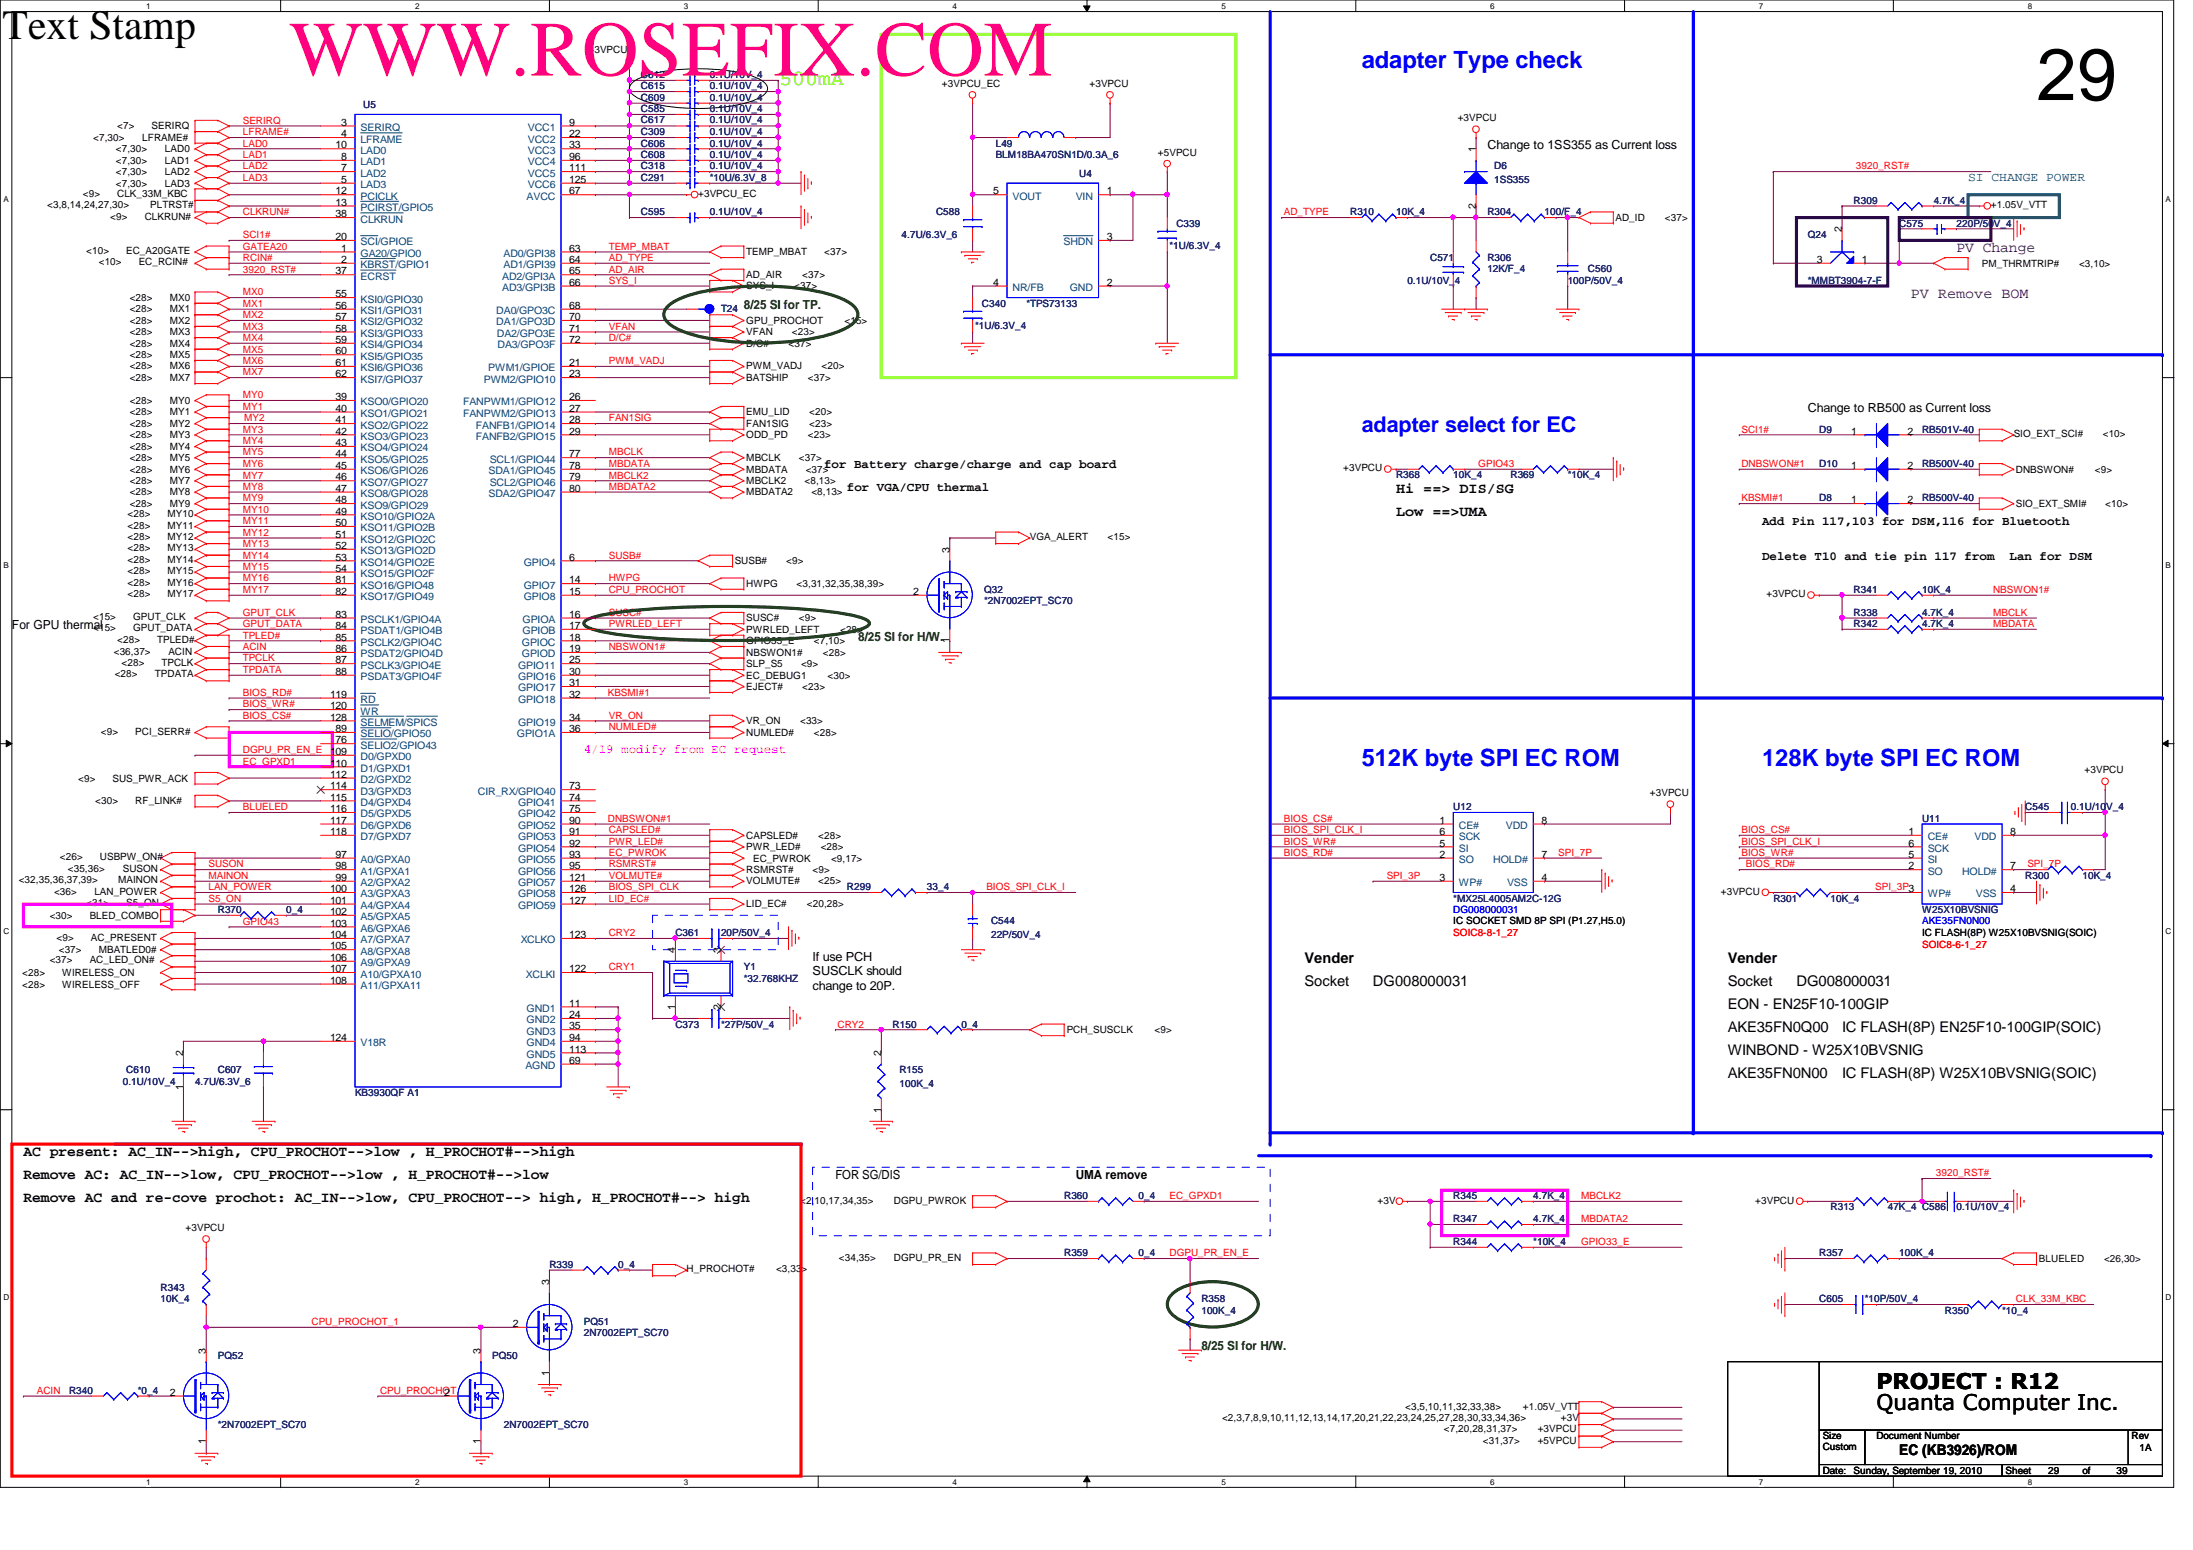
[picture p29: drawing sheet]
<svg xmlns="http://www.w3.org/2000/svg" width="297mm" height="210mm" viewBox="0 0 297 210" stroke-linecap="round" stroke-linejoin="round" font-family="sans-serif">
<defs><g id="words">
<text font-size="10.6" fill="#ff0080" x="39.2" y="10.2">WWW.ROSEFIX.COM</text>
<text font-size="9.9" x="275.8" y="13.5">29</text>
<text font-size="5.6" fill="#010101" x=".4" y="5.3">Text Stamp</text>
<g font-size="3.2" fill="#00f">
<text x="184.4" y="9.2">adapter Type check</text>
<text x="184.4" y="103.7">512K byte SPI EC ROM</text>
<text x="238.7" y="103.7">128K byte SPI EC ROM</text>
</g>
<text font-size="2.9" fill="#0f0" x="105.6" y="11.5">500mA</text>
<text font-size="2.9" fill="#00f" x="184.4" y="58.5">adapter select for EC</text>
<g font-size="2.9">
<text x="254.2" y="190.9">Quanta Computer Inc.</text>
<text x="254.2" y="188.1">PROJECT : R12</text>
</g>
<g font-size="2" fill="#400040">
<text x="265" y="34.1">PV Change</text>
<text x="258.8" y="40.3">PV Remove BOM</text>
</g>
<g font-size="2">
<text x="189.1" y="66.8">Hi ==&gt; DIS/SG</text>
<text x="189.1" y="69.8">Low ==&gt;UMA</text>
<text x="176.7" y="130.5">Vender</text>
<text x="234" y="130.5">Vender</text>
<text x="176.7" y="133.5">Socket</text>
<text x="186" y="133.5">DG008000031</text>
<text x="234" y="133.5">Socket</text>
<text x="234" y="136.7">EON - EN25F10-100GIP</text>
<text x="243.3" y="133.5">DG008000031</text>
<text x="234" y="139.7">AKE35FN0Q00</text>
<text x="234" y="142.8">WINBOND - W25X10BVSNIG</text>
<text x="249.5" y="139.7">IC FLASH(8P) EN25F10-100GIP(SOIC)</text>
<text x="234" y="145.9">AKE35FN0N00</text>
<text x="249.5" y="145.9">IC FLASH(8P) W25X10BVSNIG(SOIC)</text>
<text x="3.2" y="156.6">AC present: AC_IN--&gt;high, CPU_PROCHOT--&gt;low , H_PROCHOT#--&gt;high</text>
<text x="3.2" y="159.7">Remove AC: AC_IN--&gt;low, CPU_PROCHOT--&gt;low , H_PROCHOT#--&gt;low</text>
<text x="3.2" y="162.8">Remove AC and re-cove prochot: AC_IN--&gt;low, CPU_PROCHOT--&gt; high, H_PROCHOT#--&gt; high</text>
<text x="257.3" y="197.1">EC (KB3926)/ROM</text>
</g>
<g font-size="1.7">
<text x="201.5" y="20.2">Change to 1SS355 as Current loss</text>
<text x="244.9" y="55.8">Change to RB500 as Current loss</text>
<text x="111.6" y="63.4">for Battery charge/charge and cap board</text>
<text x="114.7" y="66.5">for VGA/CPU thermal</text>
<text x="238.7" y="71.2">Add Pin 117,103 for DSM,116 for Bluetooth</text>
<text x="238.7" y="75.8">Delete T10 and tie pin 117 from</text>
<text x="272.2" y="75.8">Lan for DSM</text>
<text x="1.6" y="85.2">For GPU thermal</text>
<text x="110.1" y="130.1">If use PCH</text>
<text x="110.1" y="132.1">SUSCLK should</text>
<text x="110.1" y="134">change to 20P.</text>
<text x="113.2" y="159.6">FOR SG/DIS</text>
<text x="145.7" y="159.6">UMA remove</text>
</g>
<text font-size="1.7" fill="#008040" x="266.6" y="24.6">SI CHANGE POWER</text>
<g font-size="1.7" fill="#004000">
<text x="100.8" y="41.9">8/25 SI for TP.</text>
<text x="116.2" y="86.8">8/25 SI for H/W.</text>
<text x="162.7" y="182.9">8/25 SI for H/W.</text>
</g>
<text font-size="1.7" fill="#f0f" x="79.1" y="102">4/19 modify from EC request</text>
<g font-size="1.4">
<text x="79.7" y="7.1">+3VPCU</text>
<text x="127.6" y="11.8">+3VPCU_EC</text>
<text x="147.6" y="11.8">+3VPCU</text>
<text x="15.9" y="17.5">&lt;7&gt;</text>
<text x="20.5" y="17.5">SERIRQ</text>
<text x="46.2" y="17">3</text>
<text x="77.1" y="17">9</text>
<text x="197.4" y="16.4">+3VPCU</text>
<text x="12.6" y="19">&lt;7,30&gt;</text>
<text x="15.7" y="23.7">&lt;7,30&gt;</text>
<text x="15.7" y="22.2">&lt;7,30&gt;</text>
<text x="15.7" y="20.6">&lt;7,30&gt;</text>
<text x="19.3" y="19">LFRAME#</text>
<text x="22.3" y="23.7">LAD2</text>
<text x="22.3" y="22.2">LAD1</text>
<text x="22.3" y="20.6">LAD0</text>
<text x="45.5" y="20.1">10</text>
<text x="46.2" y="18.6">4</text>
<text x="46.2" y="21.7">8</text>
<text x="46.2" y="23.2">7</text>
<text x="77.1" y="18.6">22</text>
<text x="77.1" y="20.1">33</text>
<text x="77.1" y="21.7">96</text>
<text x="77.1" y="23.2">111</text>
<text x="156.8" y="21.1">+5VPCU</text>
<text x="199.9" y="20.6" transform="rotate(-90 199.9 20.6)">1</text>
<text x="6.4" y="28.2">&lt;3,8,14,24,27,30&gt;</text>
<text x="11.2" y="26.7">&lt;9&gt;</text>
<text x="14.9" y="29.8">&lt;9&gt;</text>
<text x="15.7" y="25.3">&lt;7,30&gt;</text>
<text x="15.9" y="26.7">CLK_33M_KBC</text>
<text x="19.6" y="29.8">CLKRUN#</text>
<text x="20.4" y="28.2">PLTRST#</text>
<text x="22.3" y="25.3">LAD3</text>
<text x="45.5" y="27.9">13</text>
<text x="45.5" y="26.3">12</text>
<text x="45.5" y="29.4">38</text>
<text x="46.2" y="24.8">5</text>
<text x="77.1" y="26.3">67</text>
<text x="77.1" y="24.8">125</text>
<text x="94.6" y="26.7">+3VPCU_EC</text>
<text x="134.5" y="26.3">5</text>
<text x="149.9" y="26.3">1</text>
<text x="199.9" y="28.3" transform="rotate(-90 199.9 28.3)">2</text>
<text x="218.8" y="29.9">AD_ID</text>
<text x="225.5" y="29.9">&lt;37&gt;</text>
<text x="269.7" y="28.2">+1.05V_VTT</text>
<text x="11.7" y="34.4">&lt;10&gt;</text>
<text x="13.4" y="35.9">&lt;10&gt;</text>
<text x="17.1" y="34.4">EC_A20GATE</text>
<text x="18.8" y="35.9">EC_RCIN#</text>
<text x="45.5" y="32.5">20</text>
<text x="46.2" y="34.1">1</text>
<text x="46.2" y="35.6">2</text>
<text x="77.1" y="34.1">63</text>
<text x="77.1" y="35.6">64</text>
<text x="101.1" y="34.5">TEMP_MBAT</text>
<text x="111.6" y="34.5">&lt;37&gt;</text>
<text x="149.9" y="32.5">3</text>
<text x="246.1" y="35.6">3</text>
<text x="249.5" y="31.5" transform="rotate(-90 249.5 31.5)">2</text>
<text x="252.2" y="35.6">1</text>
<text x="17.6" y="40.8">&lt;28&gt;</text>
<text x="23" y="40.8">MX0</text>
<text x="45.5" y="37.2">37</text>
<text x="45.5" y="40.3">55</text>
<text x="45.5" y="41.8">56</text>
<text x="77.1" y="37.2">65</text>
<text x="77.1" y="38.7">66</text>
<text x="77.1" y="41.8">68</text>
<text x="101.1" y="37.7">AD_AIR</text>
<text x="101.1" y="39.2">SYS_I</text>
<text x="107.6" y="39.2">&lt;37&gt;</text>
<text x="108.7" y="37.7">&lt;37&gt;</text>
<text x="134.5" y="38.7">4</text>
<text x="149.9" y="38.7">2</text>
<text x="268.4" y="36.1">PM_THRMTRIP#</text>
<text x="281.6" y="36.1">&lt;3,10&gt;</text>
<text x="17.6" y="43.9">&lt;28&gt;</text>
<text x="17.6" y="42.3">&lt;28&gt;</text>
<text x="17.6" y="46.9">&lt;28&gt;</text>
<text x="17.6" y="45.4">&lt;28&gt;</text>
<text x="23" y="43.9">MX2</text>
<text x="23" y="42.3">MX1</text>
<text x="23" y="46.9">MX4</text>
<text x="23" y="45.4">MX3</text>
<text x="45.5" y="43.3">57</text>
<text x="45.5" y="44.9">58</text>
<text x="45.5" y="46.4">59</text>
<text x="77.1" y="43.3">70</text>
<text x="77.1" y="44.9">71</text>
<text x="77.1" y="46.4">72</text>
<text x="101.1" y="46.9">D/C#</text>
<text x="101.1" y="45.4">VFAN</text>
<text x="101.1" y="43.9">GPU_PROCHOT</text>
<text x="106.8" y="46.9">&lt;37&gt;</text>
<text x="107.3" y="45.4">&lt;23&gt;</text>
<text x="114.4" y="43.9">&lt;15&gt;</text>
<text x="17.6" y="50">&lt;28&gt;</text>
<text x="17.6" y="48.5">&lt;28&gt;</text>
<text x="17.6" y="51.6">&lt;28&gt;</text>
<text x="23" y="50">MX6</text>
<text x="23" y="48.5">MX5</text>
<text x="23" y="51.6">MX7</text>
<text x="45.5" y="48">60</text>
<text x="45.5" y="49.6">61</text>
<text x="45.5" y="51.1">62</text>
<text x="77.1" y="49.6">21</text>
<text x="77.1" y="51.1">23</text>
<text x="101.1" y="50">PWM_VADJ</text>
<text x="101.1" y="51.6">BATSHIP</text>
<text x="109.4" y="51.6">&lt;37&gt;</text>
<text x="111.3" y="50">&lt;20&gt;</text>
<text x="17.6" y="57.8">&lt;28&gt;</text>
<text x="17.6" y="56.3">&lt;28&gt;</text>
<text x="17.6" y="54.7">&lt;28&gt;</text>
<text x="17.6" y="59.4">&lt;28&gt;</text>
<text x="23" y="57.8">MY2</text>
<text x="23" y="56.3">MY1</text>
<text x="23" y="54.7">MY0</text>
<text x="23" y="59.4">MY3</text>
<text x="45.5" y="54.2">39</text>
<text x="45.5" y="55.8">40</text>
<text x="45.5" y="57.3">41</text>
<text x="45.5" y="58.8">42</text>
<text x="77.1" y="54.2">26</text>
<text x="77.1" y="55.8">27</text>
<text x="77.1" y="57.3">28</text>
<text x="77.1" y="58.8">29</text>
<text x="101.1" y="57.8">FAN1SIG</text>
<text x="101.1" y="56.3">EMU_LID</text>
<text x="101.1" y="59.4">ODD_PD</text>
<text x="109.4" y="59.4">&lt;23&gt;</text>
<text x="109.6" y="57.8">&lt;23&gt;</text>
<text x="109.6" y="56.3">&lt;20&gt;</text>
<text x="250.7" y="58.8">1</text>
<text x="258.4" y="58.8">2</text>
<text x="272.8" y="59.2">SIO_EXT_SCI#</text>
<text x="284.8" y="59.2">&lt;10&gt;</text>
<text x="17.6" y="64">&lt;28&gt;</text>
<text x="17.6" y="60.9">&lt;28&gt;</text>
<text x="17.6" y="62.4">&lt;28&gt;</text>
<text x="17.6" y="65.5">&lt;28&gt;</text>
<text x="23" y="64">MY6</text>
<text x="23" y="60.9">MY4</text>
<text x="23" y="62.4">MY5</text>
<text x="23" y="65.5">MY7</text>
<text x="45.5" y="60.4">43</text>
<text x="45.5" y="61.9">44</text>
<text x="45.5" y="63.5">45</text>
<text x="45.5" y="65.1">46</text>
<text x="77.1" y="61.9">77</text>
<text x="77.1" y="63.5">78</text>
<text x="77.1" y="65.1">79</text>
<text x="101.1" y="62.4">MBCLK</text>
<text x="101.1" y="64">MBDATA</text>
<text x="101.1" y="65.5">MBCLK2</text>
<text x="108.2" y="62.4">&lt;37&gt;</text>
<text x="109" y="65.5">&lt;8,13&gt;</text>
<text x="109.1" y="64">&lt;37&gt;</text>
<text x="181.9" y="63.8">+3VPCU</text>
<text x="250.7" y="63.5">1</text>
<text x="258.4" y="63.5">2</text>
<text x="273" y="64">DNBSWON#</text>
<text x="283.8" y="64">&lt;9&gt;</text>
<text x="17.3" y="70">&lt;28&gt;</text>
<text x="17.3" y="71.6">&lt;28&gt;</text>
<text x="17.6" y="67.1">&lt;28&gt;</text>
<text x="17.6" y="68.7">&lt;28&gt;</text>
<text x="22.7" y="70">MY10</text>
<text x="22.7" y="71.6">MY11</text>
<text x="23" y="67.1">MY8</text>
<text x="23" y="68.7">MY9</text>
<text x="45.5" y="66.6">47</text>
<text x="45.5" y="68.2">48</text>
<text x="45.5" y="69.7">49</text>
<text x="45.5" y="71.2">50</text>
<text x="77.1" y="66.6">80</text>
<text x="101.1" y="67.1">MBDATA2</text>
<text x="109.9" y="67.1">&lt;8,13&gt;</text>
<text x="250.7" y="68.2">1</text>
<text x="258.4" y="68.2">2</text>
<text x="273" y="68.7">SIO_EXT_SMI#</text>
<text x="285.2" y="68.7">&lt;10&gt;</text>
<text x="17.3" y="76.2">&lt;28&gt;</text>
<text x="17.3" y="73.2">&lt;28&gt;</text>
<text x="17.3" y="74.7">&lt;28&gt;</text>
<text x="17.3" y="77.8">&lt;28&gt;</text>
<text x="22.7" y="76.2">MY14</text>
<text x="22.7" y="73.2">MY12</text>
<text x="22.7" y="74.7">MY13</text>
<text x="22.7" y="77.8">MY15</text>
<text x="45.5" y="72.8">51</text>
<text x="45.5" y="74.3">52</text>
<text x="45.5" y="75.9">53</text>
<text x="45.5" y="77.4">54</text>
<text x="77.1" y="75.9">6</text>
<text x="99.5" y="76.4">SUSB#</text>
<text x="106.5" y="76.4">&lt;9&gt;</text>
<text x="128.6" y="74.8" transform="rotate(-90 128.6 74.8)">3</text>
<text x="139.5" y="73.2">VGA_ALERT</text>
<text x="150" y="73.2">&lt;15&gt;</text>
<text x="12.6" y="84">&lt;15&gt;</text>
<text x="17.3" y="79.3">&lt;28&gt;</text>
<text x="17.3" y="80.9">&lt;28&gt;</text>
<text x="18" y="84">GPUT_CLK</text>
<text x="22.7" y="79.3">MY16</text>
<text x="22.7" y="80.9">MY17</text>
<text x="45.5" y="79">81</text>
<text x="45.5" y="80.6">82</text>
<text x="45.5" y="83.7">83</text>
<text x="77.1" y="79">14</text>
<text x="77.1" y="80.6">15</text>
<text x="77.1" y="83.7">16</text>
<text x="101.1" y="79.5">HWPG</text>
<text x="107.9" y="79.5">&lt;3,31,32,35,38,39&gt;</text>
<text x="123.7" y="80.6">2</text>
<text x="239.3" y="80.9">+3VPCU</text>
<text x="12.6" y="85.5">&lt;15&gt;</text>
<text x="15.4" y="88.6">&lt;36,37&gt;</text>
<text x="15.9" y="87.1">&lt;28&gt;</text>
<text x="18" y="85.5">GPUT_DATA</text>
<text x="21.3" y="87.1">TPLED#</text>
<text x="22.8" y="88.6">ACIN</text>
<text x="45.5" y="85.2">84</text>
<text x="45.5" y="86.7">85</text>
<text x="45.5" y="88.3">86</text>
<text x="45.5" y="89.8">87</text>
<text x="77.1" y="85.2">17</text>
<text x="77.1" y="86.7">18</text>
<text x="77.1" y="88.3">19</text>
<text x="77.1" y="89.8">25</text>
<text x="101.1" y="84.2">SUSC#</text>
<text x="101.1" y="88.8">NBSWON1#</text>
<text x="101.1" y="87.2">GPIO33_E</text>
<text x="101.1" y="85.7">PWRLED_LEFT</text>
<text x="108.2" y="84.2">&lt;9&gt;</text>
<text x="110.2" y="87.2">&lt;7,10&gt;</text>
<text x="111.5" y="88.8">&lt;28&gt;</text>
<text x="113.8" y="85.7">&lt;28&gt;</text>
<text x="128.6" y="87.1" transform="rotate(-90 128.6 87.1)">1</text>
<text x="15.5" y="91.7">&lt;28&gt;</text>
<text x="16.5" y="90.2">&lt;28&gt;</text>
<text x="21" y="91.7">TPDATA</text>
<text x="21.9" y="90.2">TPCLK</text>
<text x="44.7" y="94.5">119</text>
<text x="45.5" y="91.4">88</text>
<text x="77.1" y="91.4">30</text>
<text x="77.1" y="92.9">31</text>
<text x="77.1" y="94.5">32</text>
<text x="101.1" y="91.9">EC_DEBUG1</text>
<text x="101.1" y="90.3">SLP_S5</text>
<text x="101.1" y="93.4">EJECT#</text>
<text x="108.5" y="90.3">&lt;9&gt;</text>
<text x="108.7" y="93.4">&lt;23&gt;</text>
<text x="112.1" y="91.9">&lt;30&gt;</text>
<text x="13.7" y="99.5">&lt;9&gt;</text>
<text x="18.3" y="99.5">PCI_SERR#</text>
<text x="44.7" y="96.1">120</text>
<text x="44.7" y="97.6">128</text>
<text x="45.5" y="99.1">89</text>
<text x="45.5" y="100.7">76</text>
<text x="77.1" y="97.6">34</text>
<text x="77.1" y="99.1">36</text>
<text x="101.1" y="99.7">NUMLED#</text>
<text x="101.1" y="98.1">VR_ON</text>
<text x="108.4" y="98.1">&lt;33&gt;</text>
<text x="110.2" y="99.7">&lt;28&gt;</text>
<text x="10.6" y="105.8">&lt;9&gt;</text>
<text x="15.2" y="105.8">SUS_PWR_ACK</text>
<text x="44.7" y="102.2">109</text>
<text x="44.7" y="103.8">110</text>
<text x="44.7" y="105.3">112</text>
<text x="44.7" y="106.9">114</text>
<text x="77.1" y="106.9">73</text>
<text x="223.5" y="107.8">+3VPCU</text>
<text x="282.4" y="104.7">+3VPCU</text>
<text x="12.9" y="108.9">&lt;30&gt;</text>
<text x="18.3" y="108.9">RF_LINK#</text>
<text x="44.7" y="108.4">115</text>
<text x="44.7" y="110">116</text>
<text x="44.7" y="111.5">117</text>
<text x="44.7" y="113.1">118</text>
<text x="77.1" y="108.4">74</text>
<text x="77.1" y="110">75</text>
<text x="77.1" y="111.5">90</text>
<text x="77.1" y="113.1">91</text>
<text x="101.1" y="113.6">CAPSLED#</text>
<text x="110.8" y="113.6">&lt;28&gt;</text>
<text x="195" y="111.5">1</text>
<text x="195" y="113.1">6</text>
<text x="208.8" y="111.5">8</text>
<text x="258.5" y="113.1">1</text>
<text x="272.3" y="113.1">8</text>
<text x="2.5" y="119.6">&lt;32,35,36,37,39&gt;</text>
<text x="8.1" y="116.5">&lt;26&gt;</text>
<text x="9.2" y="118.1">&lt;35,36&gt;</text>
<text x="13.5" y="116.5">USBPW_ON#</text>
<text x="16" y="119.6">MAINON</text>
<text x="16.6" y="118.1">SUSON</text>
<text x="45.5" y="116.2">97</text>
<text x="45.5" y="117.7">98</text>
<text x="45.5" y="119.3">99</text>
<text x="77.1" y="114.6">92</text>
<text x="77.1" y="116.2">93</text>
<text x="77.1" y="117.7">95</text>
<text x="77.1" y="119.3">121</text>
<text x="101.1" y="118.2">RSMRST#</text>
<text x="101.1" y="119.8">VOLMUTE#</text>
<text x="101.1" y="115.1">PWR_LED#</text>
<text x="102" y="116.7">EC_PWROK</text>
<text x="110.1" y="118.2">&lt;9&gt;</text>
<text x="110.8" y="119.8">&lt;25&gt;</text>
<text x="111.2" y="115.1">&lt;28&gt;</text>
<text x="112.6" y="116.7">&lt;9,17&gt;</text>
<text x="195" y="114.6">5</text>
<text x="195" y="116.2">2</text>
<text x="195" y="119.3">3</text>
<text x="208.8" y="119.3">4</text>
<text x="208.8" y="116.2">7</text>
<text x="258.5" y="114.6">6</text>
<text x="258.5" y="116.2">5</text>
<text x="258.5" y="117.7">2</text>
<text x="272.3" y="117.7">7</text>
<text x="6.7" y="124.4">&lt;30&gt;</text>
<text x="7.3" y="121.2">&lt;36&gt;</text>
<text x="11.7" y="122.7">&lt;31&gt;</text>
<text x="12.1" y="124.4">BLED_COMBO</text>
<text x="12.8" y="121.2">LAN_POWER</text>
<text x="17.1" y="122.7">S5_ON</text>
<text x="44.7" y="120.8">100</text>
<text x="44.7" y="122.4">101</text>
<text x="44.7" y="123.9">102</text>
<text x="44.7" y="125.5">103</text>
<text x="77.1" y="120.8">126</text>
<text x="77.1" y="122.4">127</text>
<text x="101.1" y="122.9">LID_EC#</text>
<text x="109.3" y="122.9">&lt;20,28&gt;</text>
<text x="196.8" y="125.2">IC SOCKET SMD 8P SPI (P1.27,H5.0)</text>
<text x="233.1" y="121.2">+3VPCU</text>
<text x="272.3" y="120.8">4</text>
<text x="6.7" y="130.5">&lt;37&gt;</text>
<text x="7.7" y="127.4">&lt;9&gt;</text>
<text x="8" y="129.1">&lt;37&gt;</text>
<text x="12.1" y="130.5">AC_LED_ON#</text>
<text x="12.3" y="127.4">AC_PRESENT</text>
<text x="13.4" y="129.1">MBATLED0#</text>
<text x="44.7" y="127">104</text>
<text x="44.7" y="128.6">105</text>
<text x="44.7" y="130.1">106</text>
<text x="44.7" y="131.7">107</text>
<text x="77.1" y="131.7">122</text>
<text x="77.1" y="127">123</text>
<text x="91.4" y="129.1" transform="rotate(-90 91.4 129.1)">4</text>
<text x="97.6" y="129.1" transform="rotate(-90 97.6 129.1)">3</text>
<text x="260.3" y="126.7">IC FLASH(8P) W25X10BVSNIG(SOIC)</text>
<text x="3" y="133.7">&lt;28&gt;</text>
<text x="3" y="132.2">&lt;28&gt;</text>
<text x="8.4" y="133.7">WIRELESS_OFF</text>
<text x="8.4" y="132.2">WIRELESS_ON</text>
<text x="44.7" y="133.2">108</text>
<text x="77.1" y="137.9">24</text>
<text x="77.1" y="136.3">11</text>
<text x="91.4" y="136.7" transform="rotate(-90 91.4 136.7)">1</text>
<text x="97.6" y="136.7" transform="rotate(-90 97.6 136.7)">2</text>
<text x="24.8" y="143" transform="rotate(-90 24.8 143)">2</text>
<text x="44.7" y="141">124</text>
<text x="77.1" y="139.4">35</text>
<text x="77.1" y="141">94</text>
<text x="77.1" y="142.5">113</text>
<text x="119.3" y="143" transform="rotate(-90 119.3 143)">2</text>
<text x="144.5" y="139.9">PCH_SUSCLK</text>
<text x="156.4" y="139.9">&lt;9&gt;</text>
<text x="24.8" y="147.6" transform="rotate(-90 24.8 147.6)">1</text>
<text x="77.1" y="144.1">69</text>
<text x="119.3" y="150.7" transform="rotate(-90 119.3 150.7)">1</text>
<text x="25.1" y="166.7">+3VPCU</text>
<text x="108.4" y="163">&lt;2,10,17,34,35&gt;</text>
<text x="121.1" y="163">DGPU_PWROK</text>
<text x="186.6" y="163">+3V</text>
<text x="237.7" y="163">+3VPCU</text>
<text x="74.4" y="174" transform="rotate(-90 74.4 174)">3</text>
<text x="93" y="172.3">H_PROCHOT#</text>
<text x="105.1" y="172.3">&lt;3,33&gt;</text>
<text x="113.6" y="170.7">&lt;34,35&gt;</text>
<text x="121.1" y="170.7">DGPU_PR_EN</text>
<text x="276.2" y="170.9">BLUELED</text>
<text x="285" y="170.9">&lt;26,30&gt;</text>
<text x="69.5" y="179.7">2</text>
<text x="27.9" y="183.3" transform="rotate(-90 27.9 183.3)">3</text>
<text x="65.1" y="183.3" transform="rotate(-90 65.1 183.3)">3</text>
<text x="23" y="189">2</text>
<text x="60.2" y="189">2</text>
<text x="74.4" y="186.3" transform="rotate(-90 74.4 186.3)">1</text>
<text x="190.3" y="190.9">&lt;3,5,10,11,32,33,38&gt;</text>
<text x="206.3" y="190.9">+1.05V_VTT</text>
<text x="27.9" y="195.6" transform="rotate(-90 27.9 195.6)">1</text>
<text x="65.1" y="195.6" transform="rotate(-90 65.1 195.6)">1</text>
<text x="165.5" y="192.4">&lt;2,3,7,8,9,10,11,12,13,14,17,20,21,22,23,24,25,27,28,30,33,34,36&gt;</text>
<text x="195.6" y="194">&lt;7,20,28,31,37&gt;</text>
<text x="200.9" y="195.5">&lt;31,37&gt;</text>
<text x="208.3" y="194">+3VPCU</text>
<text x="208.3" y="195.5">+5VPCU</text>
<text x="211.4" y="192.4">+3V</text>
<text x="246.9" y="194.9">Size</text>
<text x="246.9" y="196.3">Custom</text>
<text x="254.2" y="194.9">Document Number</text>
<text x="288.7" y="194.9">Rev</text>
<text x="289.8" y="196.5">1A</text>
<text x="246.9" y="199.6">Date:</text>
<text x="251.1" y="199.6">Sunday, September 19, 2010</text>
<text x="271.6" y="199.6">Sheet</text>
<text x="277.4" y="199.6">29</text>
<text x="282.1" y="199.6">of</text>
<text x="286.7" y="199.6">39</text>
</g>
<g font-size="1.4" fill="#000080">
<text x="86.8" y="10.5">C612</text>
<text x="96.1" y="10.5">0.1U/10V_4</text>
<text x="49.2" y="14.6">U5</text>
<text x="86.8" y="15.2">C585</text>
<text x="86.8" y="12.1">C615</text>
<text x="86.8" y="13.6">C609</text>
<text x="86.8" y="16.7">C617</text>
<text x="96.1" y="15.2">0.1U/10V_4</text>
<text x="96.1" y="12.1">0.1U/10V_4</text>
<text x="96.1" y="13.6">0.1U/10V_4</text>
<text x="96.1" y="16.7">0.1U/10V_4</text>
<text x="86.8" y="19.9">C606</text>
<text x="86.8" y="21.4">C608</text>
<text x="86.8" y="22.9">C318</text>
<text x="86.8" y="18.3">C309</text>
<text x="96.1" y="19.9">0.1U/10V_4</text>
<text x="96.1" y="21.4">0.1U/10V_4</text>
<text x="96.1" y="22.9">0.1U/10V_4</text>
<text x="96.1" y="18.3">0.1U/10V_4</text>
<text x="134.9" y="19.9">L49</text>
<text x="134.9" y="21.4">BLM18BA470SN1D/0.3A_6</text>
<text x="202.4" y="22.9">D6</text>
<text x="86.8" y="29.1">C595</text>
<text x="86.8" y="24.5">C291</text>
<text x="96.1" y="29.1">0.1U/10V_4</text>
<text x="96.1" y="24.5">*10U/6.3V_8</text>
<text x="126.8" y="29.1">C588</text>
<text x="146.2" y="24">U4</text>
<text x="182.9" y="29.1">R310</text>
<text x="189.1" y="29.1">10K_4</text>
<text x="201.5" y="29.1">R304</text>
<text x="202.4" y="24.8">1SS355</text>
<text x="209.2" y="29.1">100/F_4</text>
<text x="251.1" y="27.6">R309</text>
<text x="261.9" y="27.6">4.7K_4</text>
<text x="122.1" y="32.2">4.7U/6.3V_6</text>
<text x="158.4" y="33.8">*1U/6.3V_4</text>
<text x="159.3" y="30.7">C339</text>
<text x="193.7" y="35.3">C571</text>
<text x="201.5" y="35.3">R306</text>
<text x="244.9" y="32.2">Q24</text>
<text x="257.3" y="30.7">C575</text>
<text x="265" y="30.7">220P/50V_4</text>
<text x="133" y="41.5">C340</text>
<text x="139" y="41.5">*TPS73133</text>
<text x="190.6" y="38.4">0.1U/10V_4</text>
<text x="201.5" y="36.9">12K/F_4</text>
<text x="212.3" y="38.4">100P/50V_4</text>
<text x="215.1" y="36.9">C560</text>
<text x="244.9" y="38.4">*MMBT3904-7-F</text>
<text x="97.7" y="42.3">T24</text>
<text x="132.1" y="44.6">*1U/6.3V_4</text>
<text x="246.4" y="58.6">D9</text>
<text x="260.3" y="58.6">RB501V-40</text>
<text x="189.1" y="64.8">R368</text>
<text x="196.8" y="64.8">10K_4</text>
<text x="204.6" y="64.8">R369</text>
<text x="212.3" y="64.8">*10K_4</text>
<text x="246.4" y="63.2">D10</text>
<text x="260.3" y="63.2">RB500V-40</text>
<text x="246.4" y="67.9">D8</text>
<text x="260.3" y="67.9">RB500V-40</text>
<text x="133.3" y="80.3">Q32</text>
<text x="133.3" y="81.8">*2N7002EPT_SC70</text>
<text x="251.1" y="80.3">R341</text>
<text x="251.1" y="83.4">R338</text>
<text x="260.3" y="80.3">10K_4</text>
<text x="260.3" y="83.4">4.7K_4</text>
<text x="251.1" y="84.9">R342</text>
<text x="260.3" y="84.9">4.7K_4</text>
<text x="196.8" y="109.7">U12</text>
<text x="260.3" y="111.3">U11</text>
<text x="274.3" y="109.7">C545</text>
<text x="280.5" y="109.7">0.1U/10V_4</text>
<text x="274.3" y="119">R300</text>
<text x="282.1" y="119">10K_4</text>
<text x="29.5" y="123.7">R370</text>
<text x="38.8" y="123.7">0_4</text>
<text x="114.7" y="120.6">R299</text>
<text x="125.6" y="120.6">33_4</text>
<text x="134.2" y="125.2">C544</text>
<text x="196.8" y="122.1">*MX25L4005AM2C-12G</text>
<text x="240.2" y="122.1">R301</text>
<text x="247.9" y="122.1">10K_4</text>
<text x="260.3" y="123.7">W25X10BVSNIG</text>
<text x="91.5" y="126.7">C361</text>
<text x="97.7" y="126.7">20P/50V_4</text>
<text x="100.8" y="131.4">Y1</text>
<text x="134.2" y="127">22P/50V_4</text>
<text x="100.8" y="132.9">*32.768KHZ</text>
<text x="91.5" y="139.1">C373</text>
<text x="97.7" y="139.1">*27P/50V_4</text>
<text x="120.9" y="139.1">R150</text>
<text x="130.2" y="139.1">0_4</text>
<text x="16.6" y="146.9">0.1U/10V_4</text>
<text x="17.1" y="145.3">C610</text>
<text x="26.4" y="146.9">4.7U/6.3V_6</text>
<text x="29.5" y="145.3">C607</text>
<text x="48.1" y="148.4">KB3930QF A1</text>
<text x="121.8" y="145.3">R155</text>
<text x="121.8" y="147.2">100K_4</text>
<text x="144.1" y="162.4">R360</text>
<text x="154.2" y="162.4">0_4</text>
<text x="196.8" y="165.5">R347</text>
<text x="196.8" y="162.4">R345</text>
<text x="207.7" y="165.5">4.7K_4</text>
<text x="207.7" y="162.4">4.7K_4</text>
<text x="247.9" y="163.9">R313</text>
<text x="255.7" y="163.9">47K_4 C586</text>
<text x="265" y="163.9">0.1U/10V_4</text>
<text x="74.4" y="171.7">R339</text>
<text x="83.7" y="171.7">0_4</text>
<text x="144.1" y="170.1">R359</text>
<text x="154.2" y="170.1">0_4</text>
<text x="196.8" y="168.6">R344</text>
<text x="207.7" y="168.6">*10K_4</text>
<text x="246.4" y="170.1">R357</text>
<text x="257.3" y="170.1">100K_4</text>
<text x="21.8" y="174.8">R343</text>
<text x="21.8" y="176.3">10K_4</text>
<text x="79.1" y="179.4">PQ51</text>
<text x="162.7" y="176.3">R358</text>
<text x="162.7" y="177.9">100K_4</text>
<text x="246.4" y="176.3">C605</text>
<text x="252.6" y="176.3">*10P/50V_4</text>
<text x="263.4" y="177.9">R350</text>
<text x="271.2" y="177.9">*10_4</text>
<text x="29.5" y="184.1">PQ52</text>
<text x="66.7" y="184.1">PQ50</text>
<text x="79.1" y="181">2N7002EPT_SC70</text>
<text x="9.4" y="188.7">R340</text>
<text x="18.7" y="188.7">*0_4</text>
<text x="29.5" y="193.4">*2N7002EPT_SC70</text>
<text x="68.2" y="193.4">2N7002EPT_SC70</text>
</g>
<g font-size="1.4" fill="#f00">
<text x="32.9" y="16.8">SERIRQ</text>
<text x="32.9" y="18.3">LFRAME#</text>
<text x="32.9" y="22.9">LAD2</text>
<text x="32.9" y="21.4">LAD1</text>
<text x="32.9" y="19.9">LAD0</text>
<text x="251.4" y="22.9">3920_RST#</text>
<text x="32.9" y="29.2">CLKRUN#</text>
<text x="32.9" y="24.5">LAD3</text>
<text x="173.9" y="29.2">AD_TYPE</text>
<text x="32.9" y="32.3">SCI1#</text>
<text x="32.9" y="33.8">GATEA20</text>
<text x="32.9" y="35.3">RCIN#</text>
<text x="82.5" y="35.3">AD_TYPE</text>
<text x="82.5" y="33.8">TEMP_MBAT</text>
<text x="32.9" y="41.6">MX1</text>
<text x="32.9" y="40">MX0</text>
<text x="32.9" y="36.9">3920_RST#</text>
<text x="82.5" y="38.4">SYS_I</text>
<text x="82.5" y="36.9">AD_AIR</text>
<text x="32.9" y="43.1">MX2</text>
<text x="32.9" y="47.8">MX5</text>
<text x="32.9" y="46.2">MX4</text>
<text x="32.9" y="44.7">MX3</text>
<text x="82.5" y="46.2">D/C#</text>
<text x="82.5" y="44.7">VFAN</text>
<text x="32.9" y="50.8">MX7</text>
<text x="32.9" y="49.3">MX6</text>
<text x="32.9" y="53.9">MY0</text>
<text x="82.5" y="49.3">PWM_VADJ</text>
<text x="32.9" y="58.6">MY3</text>
<text x="32.9" y="55.5">MY1</text>
<text x="33.1" y="57.1">MY2</text>
<text x="82.5" y="57.1">FAN1SIG</text>
<text x="235.9" y="58.6">SCI1#</text>
<text x="32.9" y="61.7">MY5</text>
<text x="32.9" y="60.2">MY4</text>
<text x="32.9" y="63.2">MY6</text>
<text x="32.9" y="64.8">MY7</text>
<text x="82.5" y="63.2">MBDATA</text>
<text x="82.5" y="61.7">MBCLK</text>
<text x="82.5" y="64.8">MBCLK2</text>
<text x="200.2" y="63.2">GPIO43</text>
<text x="235.9" y="63.2">DNBSWON#1</text>
<text x="32.9" y="69.4">MY10</text>
<text x="32.9" y="67.9">MY9</text>
<text x="32.9" y="66.3">MY8</text>
<text x="32.9" y="71">MY11</text>
<text x="82.5" y="66.3">MBDATA2</text>
<text x="235.9" y="67.9">KBSMI#1</text>
<text x="32.9" y="77.2">MY15</text>
<text x="32.9" y="72.6">MY12</text>
<text x="32.9" y="74.1">MY13</text>
<text x="32.9" y="75.6">MY14</text>
<text x="82.5" y="75.6">SUSB#</text>
<text x="32.9" y="80.3">MY17</text>
<text x="32.9" y="78.7">MY16</text>
<text x="32.9" y="83.4">GPUT_CLK</text>
<text x="82.5" y="78.7">HWPG</text>
<text x="82.5" y="83.4">SUSC#</text>
<text x="82.5" y="80.3">CPU_PROCHOT</text>
<text x="270" y="83.4">MBCLK</text>
<text x="270" y="80.3">NBSWON1#</text>
<text x="32.9" y="89.6">TPCLK</text>
<text x="32.9" y="88.1">ACIN</text>
<text x="32.9" y="84.9">GPUT_DATA</text>
<text x="32.9" y="86.5">TPLED#</text>
<text x="82.5" y="88.1">NBSWON1#</text>
<text x="82.5" y="84.9">PWRLED_LEFT</text>
<text x="270" y="84.9">MBDATA</text>
<text x="32.9" y="91.1">TPDATA</text>
<text x="32.9" y="94.2">BIOS_RD#</text>
<text x="32.9" y="95.8">BIOS_WR#</text>
<text x="82.3" y="94.2">KBSMI#1</text>
<text x="32.9" y="97.3">BIOS_CS#</text>
<text x="32.9" y="102">DGPU_PR_EN_E</text>
<text x="82.5" y="98.9">NUMLED#</text>
<text x="82.5" y="97.3">VR_ON</text>
<text x="32.9" y="103.5">EC_GPXD1</text>
<text x="32.9" y="109.7">BLUELED</text>
<text x="82.3" y="111.3">DNBSWON#1</text>
<text x="82.5" y="112.8">CAPSLED#</text>
<text x="173.9" y="111.3">BIOS_CS#</text>
<text x="173.9" y="112.8">BIOS_SPI_CLK_I</text>
<text x="235.9" y="112.8">BIOS_CS#</text>
<text x="28.2" y="119">MAINON</text>
<text x="28.2" y="117.5">SUSON</text>
<text x="82.5" y="117.5">RSMRST#</text>
<text x="82.5" y="119">VOLMUTE#</text>
<text x="82.5" y="114.4">PWR_LED#</text>
<text x="82.5" y="115.9">EC_PWROK</text>
<text x="173.9" y="115.9">BIOS_RD#</text>
<text x="173.9" y="114.4">BIOS_WR#</text>
<text x="187.8" y="119">SPI_3P</text>
<text x="211.1" y="115.9">SPI_7P</text>
<text x="235.9" y="115.9">BIOS_WR#</text>
<text x="235.9" y="114.4">BIOS_SPI_CLK_I</text>
<text x="236.5" y="117.5">BIOS_RD#</text>
<text x="274.6" y="117.5">SPI_7P</text>
<text x="28.2" y="120.6">LAN_POWER</text>
<text x="28.2" y="122.1">S5_ON</text>
<text x="32.9" y="125.2">GPIO43</text>
<text x="82.5" y="120.6">BIOS_SPI_CLK</text>
<text x="82.5" y="122.1">LID_EC#</text>
<text x="133.6" y="120.6">BIOS_SPI_CLK_I</text>
<text x="254" y="120.6">SPI_3P3</text>
<text x="82.5" y="131.4">CRY1</text>
<text x="82.5" y="126.8">CRY2</text>
<text x="196.8" y="126.7">SOIC8-8-1_27</text>
<text x="260.3" y="128.3">SOIC8-6-1_27</text>
<text x="113.5" y="139.1">CRY2</text>
<text x="262.2" y="159.3">3920_RST#</text>
<text x="158.4" y="162.4">EC_GPXD1</text>
<text x="214.2" y="165.5">MBDATA2</text>
<text x="214.2" y="162.4">MBCLK2</text>
<text x="158.4" y="170.1">DGPU_PR_EN_E</text>
<text x="214.2" y="168.6">GPIO33_E</text>
<text x="42.2" y="179.5">CPU_PROCHOT_1</text>
<text x="273" y="176.4">CLK_33M_KBC</text>
<text x="5" y="188.8">ACIN</text>
<text x="51.5" y="188.8">CPU_PROCHOT</text>
</g>
<g font-size="1.4" fill="#004080">
<text x="48.8" y="17.7">SERIRQ</text>
<text x="71.5" y="17.7">VCC1</text>
<text x="48.8" y="19.3">LFRAME</text>
<text x="48.8" y="20.8">LAD0</text>
<text x="48.8" y="22.4">LAD1</text>
<text x="48.8" y="23.9">LAD2</text>
<text x="71.5" y="19.3">VCC2</text>
<text x="71.5" y="20.8">VCC3</text>
<text x="71.5" y="22.4">VCC4</text>
<text x="71.5" y="23.9">VCC5</text>
<text x="48.8" y="25.5">LAD3</text>
<text x="48.8" y="28.6">PCIRST/GPIO5</text>
<text x="48.8" y="27.1">PCICLK</text>
<text x="71.3" y="27.1">AVCC</text>
<text x="71.5" y="25.5">VCC6</text>
<text x="137.2" y="27.1">VOUT</text>
<text x="145.7" y="27.1">VIN</text>
<text x="48.8" y="33.2">SCI/GPIOE</text>
<text x="48.8" y="34.8">GA20/GPIO0</text>
<text x="48.8" y="30.1">CLKRUN</text>
<text x="68.2" y="34.8">AD0/GPI38</text>
<text x="144.1" y="33.2">SHDN</text>
<text x="48.8" y="36.3">KBRST/GPIO1</text>
<text x="48.8" y="37.9">ECRST</text>
<text x="48.8" y="41">KSI0/GPIO30</text>
<text x="68" y="37.9">AD2/GPI3A</text>
<text x="68" y="39.4">AD3/GPI3B</text>
<text x="68.2" y="36.3">AD1/GPI39</text>
<text x="137.2" y="39.4">NR/FB</text>
<text x="144.9" y="39.4">GND</text>
<text x="48.8" y="42.5">KSI1/GPIO31</text>
<text x="48.8" y="44.1">KSI2/GPIO32</text>
<text x="48.8" y="45.6">KSI3/GPIO33</text>
<text x="48.8" y="47.2">KSI4/GPIO34</text>
<text x="67.2" y="42.5">DA0/GPO3C</text>
<text x="67.2" y="44.1">DA1/GPO3D</text>
<text x="67.3" y="45.6">DA2/GPO3E</text>
<text x="67.4" y="47.2">DA3/GPO3F</text>
<text x="48.8" y="48.7">KSI5/GPIO35</text>
<text x="48.8" y="50.3">KSI6/GPIO36</text>
<text x="48.8" y="51.8">KSI7/GPIO37</text>
<text x="65.5" y="51.8">PWM2/GPIO10</text>
<text x="66.1" y="50.3">PWM1/GPIOE</text>
<text x="48.8" y="54.9">KSO0/GPIO20</text>
<text x="48.8" y="56.5">KSO1/GPIO21</text>
<text x="48.8" y="58">KSO2/GPIO22</text>
<text x="48.8" y="59.6">KSO3/GPIO23</text>
<text x="62.7" y="54.9">FANPWM1/GPIO12</text>
<text x="62.7" y="56.5">FANPWM2/GPIO13</text>
<text x="64.5" y="58">FANFB1/GPIO14</text>
<text x="64.5" y="59.6">FANFB2/GPIO15</text>
<text x="48.8" y="61.1">KSO4/GPIO24</text>
<text x="48.8" y="62.7">KSO5/GPIO25</text>
<text x="48.8" y="64.2">KSO6/GPIO26</text>
<text x="48.8" y="65.8">KSO7/GPIO27</text>
<text x="66.2" y="64.2">SDA1/GPIO45</text>
<text x="66.3" y="62.7">SCL1/GPIO44</text>
<text x="66.3" y="65.8">SCL2/GPIO46</text>
<text x="48.8" y="67.3">KSO8/GPIO28</text>
<text x="48.8" y="68.9">KSO9/GPIO29</text>
<text x="48.8" y="70.4">KSO10/GPIO2A</text>
<text x="48.8" y="72">KSO11/GPIO2B</text>
<text x="66.2" y="67.3">SDA2/GPIO47</text>
<text x="48.8" y="73.5">KSO12/GPIO2C</text>
<text x="48.8" y="75.1">KSO13/GPIO2D</text>
<text x="48.8" y="76.6">KSO14/GPIO2E</text>
<text x="70.9" y="76.6">GPIO4</text>
<text x="48.8" y="78.1">KSO15/GPIO2F</text>
<text x="48.8" y="79.7">KSO16/GPIO48</text>
<text x="48.8" y="81.3">KSO17/GPIO49</text>
<text x="70.9" y="79.7">GPIO7</text>
<text x="70.9" y="81.3">GPIO8</text>
<text x="48.8" y="84.4">PSCLK1/GPIO4A</text>
<text x="48.8" y="85.9">PSDAT1/GPIO4B</text>
<text x="48.8" y="87.5">PSCLK2/GPIO4C</text>
<text x="48.8" y="89">PSDAT2/GPIO4D</text>
<text x="70.7" y="87.5">GPIOC</text>
<text x="70.7" y="89">GPIOD</text>
<text x="70.8" y="84.4">GPIOA</text>
<text x="70.8" y="85.9">GPIOB</text>
<text x="48.8" y="90.6">PSCLK3/GPIO4E</text>
<text x="48.8" y="92.1">PSDAT3/GPIO4F</text>
<text x="48.8" y="95.2">RD</text>
<text x="70.2" y="90.6">GPIO11</text>
<text x="70.2" y="92.1">GPIO16</text>
<text x="70.2" y="93.6">GPIO17</text>
<text x="70.2" y="95.2">GPIO18</text>
<text x="48.8" y="96.8">WR</text>
<text x="48.8" y="98.3">SELMEM/SPICS</text>
<text x="48.8" y="99.9">SELIO/GPIO50</text>
<text x="48.8" y="101.4">SELIO2/GPIO43</text>
<text x="70" y="99.9">GPIO1A</text>
<text x="70.2" y="98.3">GPIO19</text>
<text x="48.8" y="103">D0/GPXD0</text>
<text x="48.8" y="104.5">D1/GPXD1</text>
<text x="48.8" y="106">D2/GPXD2</text>
<text x="48.8" y="107.6">D3/GPXD3</text>
<text x="64.7" y="107.6">CIR_RX/GPIO40</text>
<text x="48.8" y="109.1">D4/GPXD4</text>
<text x="48.8" y="110.7">D5/GPXD5</text>
<text x="48.8" y="112.3">D6/GPXD6</text>
<text x="48.8" y="113.8">D7/GPXD7</text>
<text x="70.2" y="109.1">GPIO41</text>
<text x="70.2" y="110.7">GPIO42</text>
<text x="70.2" y="112.3">GPIO52</text>
<text x="70.2" y="113.8">GPIO53</text>
<text x="197.6" y="112.3">CE#</text>
<text x="197.6" y="113.8">SCK</text>
<text x="204" y="112.3">VDD</text>
<text x="261.1" y="113.8">CE#</text>
<text x="267.5" y="113.8">VDD</text>
<text x="48.8" y="116.9">A0/GPXA0</text>
<text x="48.8" y="118.4">A1/GPXA1</text>
<text x="70.2" y="115.4">GPIO54</text>
<text x="70.2" y="116.9">GPIO55</text>
<text x="70.2" y="118.4">GPIO56</text>
<text x="197.6" y="115.4">SI</text>
<text x="197.6" y="116.9">SO</text>
<text x="202.3" y="116.9">HOLD#</text>
<text x="261.1" y="115.4">SCK</text>
<text x="261.1" y="116.9">SI</text>
<text x="261.1" y="118.4">SO</text>
<text x="265.8" y="118.4">HOLD#</text>
<text x="48.8" y="120">A2/GPXA2</text>
<text x="48.8" y="121.5">A3/GPXA3</text>
<text x="48.8" y="123.1">A4/GPXA4</text>
<text x="48.8" y="124.6">A5/GPXA5</text>
<text x="70.2" y="121.5">GPIO58</text>
<text x="70.2" y="123.1">GPIO59</text>
<text x="70.2" y="120">GPIO57</text>
<text x="197.6" y="120">WP#</text>
<text x="204.1" y="120">VSS</text>
<text x="261.1" y="121.5">WP#</text>
<text x="267.6" y="121.5">VSS</text>
<text x="48.8" y="126.2">A6/GPXA6</text>
<text x="48.8" y="127.8">A7/GPXA7</text>
<text x="48.8" y="129.3">A8/GPXA8</text>
<text x="48.8" y="130.9">A9/GPXA9</text>
<text x="70.5" y="127.8">XCLKO</text>
<text x="48.8" y="132.4">A10/GPXA10</text>
<text x="48.8" y="133.9">A11/GPXA11</text>
<text x="71.2" y="132.4">XCLKI</text>
<text x="71.3" y="137">GND1</text>
<text x="48.8" y="141.7">V18R</text>
<text x="71.3" y="140.1">GND3</text>
<text x="71.3" y="138.6">GND2</text>
<text x="71.3" y="141.7">GND4</text>
<text x="71.3" y="143.3">GND5</text>
<text x="71.2" y="144.8">AGND</text>
</g>
<g font-size="1.4" fill="#00f">
<text x="196.8" y="123.7">DG008000031</text>
<text x="260.3" y="125.2">AKE35FN0N00</text>
</g>
<g font-size="1.1">
<text x="19.8" y="1.2">1</text>
<text x="56.2" y="1.2">2</text>
<text x="92.6" y="1.2">3</text>
<text x="129" y="1.2">4</text>
<text x="165.4" y="1.2">5</text>
<text x="201.8" y="1.2">6</text>
<text x="238.2" y="1.2">7</text>
<text x="274.7" y="1.2">8</text>
<text x=".5" y="27.3">A</text>
<text x="293.3" y="27.3">A</text>
<text x=".5" y="76.9">B</text>
<text x="293.3" y="76.9">B</text>
<text x=".5" y="126.4">C</text>
<text x="293.3" y="126.4">C</text>
<text x=".5" y="176">D</text>
<text x="293.3" y="176">D</text>
<text x="19.8" y="201.1">1</text>
<text x="56.2" y="201.1">2</text>
<text x="92.6" y="201.1">3</text>
<text x="129" y="201.1">4</text>
<text x="165.4" y="201.1">5</text>
<text x="201.8" y="201.1">6</text>
<text x="238.2" y="201.1">7</text>
<text x="274.7" y="201.1">8</text>
</g>
</g></defs>
<path d="M0 0h294.4v201.4h-294.4zM1.6 1.6h291.3v198.3h-291.3z" fill="none" stroke="#000" stroke-width=".14"/>
<g fill="#fff">
<path d="M19.8 .2h.6v1.2h-.6z"/>
<path d="M19.8 200.1h.6v1.2h-.6z"/>
</g>
<path d="M38 0v1.6M38 199.9v1.6" fill="none" stroke="#000" stroke-width=".14"/>
<g fill="#fff">
<path d="M56.2 .2h.6v1.2h-.6z"/>
<path d="M56.2 200.1h.6v1.2h-.6z"/>
</g>
<path d="M74.4 0v1.6M74.4 199.9v1.6" fill="none" stroke="#000" stroke-width=".14"/>
<g fill="#fff">
<path d="M92.6 .2h.6v1.2h-.6z"/>
<path d="M92.6 200.1h.6v1.2h-.6z"/>
</g>
<path d="M110.8 0v1.6M110.8 199.9v1.6" fill="none" stroke="#000" stroke-width=".14"/>
<g fill="#fff">
<path d="M129 .2h.6v1.2h-.6z"/>
<path d="M129 200.1h.6v1.2h-.6z"/>
</g>
<path d="M146.8 .8h.9l-.5 .8zM147.2 0v1.6M147.2 199.9l.5 .8h-.9zM147.2 199.9v1.6" fill="none" stroke="#000" stroke-width=".14"/>
<path d="M146.8 .8h.9l-.5 .8zM147.2 199.9l.5 .8h-.9z" fill="#000"/>
<g fill="#fff">
<path d="M165.4 .2h.6v1.2h-.6z"/>
<path d="M165.4 200.1h.6v1.2h-.6z"/>
</g>
<path d="M183.6 0v1.6M183.6 199.9v1.6" fill="none" stroke="#000" stroke-width=".14"/>
<g fill="#fff">
<path d="M201.8 .2h.6v1.2h-.6z"/>
<path d="M201.8 200.1h.6v1.2h-.6z"/>
</g>
<path d="M220 0v1.6M220 199.9v1.6" fill="none" stroke="#000" stroke-width=".14"/>
<g fill="#fff">
<path d="M238.2 .2h.6v1.2h-.6z"/>
<path d="M238.2 200.1h.6v1.2h-.6z"/>
</g>
<path d="M256.5 0v1.6M256.5 199.9v1.6" fill="none" stroke="#000" stroke-width=".14"/>
<g fill="#fff">
<path d="M274.7 .2h.5v1.2h-.5z"/>
<path d="M274.7 200.1h.5v1.2h-.5z"/>
<path d="M.5 26.3h.7v1.2h-.7z"/>
<path d="M293.3 26.3h.7v1.2h-.7z"/>
<path d="M.5 75.9h.7v1.2h-.7z"/>
<path d="M293.3 75.9h.7v1.2h-.7z"/>
</g>
<path d="M0 51.1h1.6M292.9 51.1h1.6" fill="none" stroke="#000" stroke-width=".14"/>
<g fill="#fff">
<path d="M.5 125.5h.7v1.2h-.7z"/>
<path d="M293.3 125.5h.8v1.2h-.8z"/>
</g>
<path d="M0 100.7h1.6M.8 100.2l.8 .5-.8 .4zM292.9 100.7l.8-.5v.9zM292.9 100.7h1.6" fill="none" stroke="#000" stroke-width=".14"/>
<path d="M.8 100.2l.8 .5-.8 .4zM292.9 100.7l.8-.5v.9z" fill="#000"/>
<g fill="#fff">
<path d="M.5 175h.7v1.2h-.7z"/>
<path d="M293.3 175h.8v1.2h-.8z"/>
</g>
<path d="M0 150.3h1.6M292.9 150.3h1.6" fill="none" stroke="#000" stroke-width=".14"/>
<g fill="none" stroke="#800040" stroke-width=".14">
<path d="M80.6 17.1h.1M80.6 17.1h4.7M85.3 14h.1M85.3 14v1.5M31 29.5h.1M31 29.5h12.4M80.6 35.6h.1M80.6 38.7h.1M80.6 35.6h15.5M80.6 38.7h15.5M85.3 21.7h.1M85.3 20.2h.1"/>
<path d="M85.3 20.2v3M80.6 46.5h.1M80.6 46.5h15.5M31 89.9h.1M31 91.4h.1M31 94.5h.1M31 96.1h.1M31 97.6h.1M31 99.2h.1M31 89.9h12.4M31 91.4h12.4M31 94.5h12.4"/>
<path d="M31 96.1h12.4M31 97.6h12.4M31 99.2h12.4M80.6 117.8h.1M80.6 113.1h.1M80.6 119.3h.1M80.6 114.7h.1M80.6 117.8h15.5M80.6 113.1h15.5M80.6 119.3h15.5M80.6 114.7h15.5M26.4 120.9h.1"/>
<path d="M26.4 128.6h.1M26.4 120.9h17M26.4 128.6h17M80.6 120.9h.1M80.6 136.4h.1M80.6 120.9h37.2M80.6 136.4h3.1M83.7 136.4h.1M83.7 136.4v1.5"/>
</g>
<circle cx="85.3" cy="13.9" r=".3" fill="#f0f"/>
<circle cx="85.3" cy="13.9" r=".3" fill="none" stroke="#f0f" stroke-width=".14"/>
<path d="M80.6 116.2h.1M80.6 116.2h15.5M35.7 141h.1M35.7 141h7.7" fill="none" stroke="#800040" stroke-width=".14"/>
<circle cx="35.7" cy="141" r=".29" fill="#f0f"/>
<circle cx="35.7" cy="141" r=".29" fill="none" stroke="#f0f" stroke-width=".14"/>
<g fill="none" stroke="#800040" stroke-width=".14">
<path d="M85.3 17.1h.1M85.3 17.1v1.5M80.6 24.8h.1M80.6 26.4h.1M80.6 20.2h.1M80.6 26.4h4.7M80.6 20.2h4.7M85.3 23.2h.1M85.3 23.2v1.6h-4.7M26.4 116.2h.1M26.4 116.2h17M31 105.4h.1"/>
<path d="M31 105.4h12.4M80.6 111.6h.1M80.6 111.6h15.5M26.4 122.4h.1M26.4 122.4h17M80.6 144.1h.1M80.6 142.6h.1M80.6 144.1h3.1M80.6 142.6h3.1M83.7 142.6h.1M83.7 144.1h.1M83.7 142.6v4.6"/>
</g>
<circle cx="83.7" cy="144.1" r=".3" fill="#f0f"/>
<circle cx="83.7" cy="144.1" r=".3" fill="none" stroke="#f0f" stroke-width=".14"/>
<path d="M80.6 18.6h.1M80.6 18.6h4.7M105.4 15.5h.1M105.4 15.5v1.6M80.6 23.2h.1M80.6 23.2h4.7M83.7 139.4h.1M83.7 139.4v1.6" fill="none" stroke="#800040" stroke-width=".14"/>
<circle cx="83.7" cy="139.4" r=".3" fill="#f0f"/>
<circle cx="83.7" cy="139.4" r=".3" fill="none" stroke="#f0f" stroke-width=".14"/>
<path d="M85.3 24.8h.1M85.3 24.8h6.2M96.1 24.8h.1M96.1 24.8h9.3" fill="none" stroke="#800040" stroke-width=".14"/>
<circle cx="85.3" cy="24.8" r=".29" fill="#f0f"/>
<circle cx="85.3" cy="24.8" r=".29" fill="none" stroke="#f0f" stroke-width=".14"/>
<path d="M85.3 15.5h.1M85.3 15.5v1.6" fill="none" stroke="#800040" stroke-width=".14"/>
<circle cx="85.3" cy="15.5" r=".3" fill="#f0f"/>
<circle cx="85.3" cy="15.5" r=".3" fill="none" stroke="#f0f" stroke-width=".14"/>
<path d="M105.4 17.1h.1M105.4 17.1v1.5" fill="none" stroke="#800040" stroke-width=".14"/>
<circle cx="105.4" cy="17" r=".29" fill="#f0f"/>
<circle cx="105.4" cy="17" r=".29" fill="none" stroke="#f0f" stroke-width=".14"/>
<path d="M83.7 137.9h.1M83.7 137.9v1.5" fill="none" stroke="#800040" stroke-width=".14"/>
<circle cx="83.7" cy="137.9" r=".3" fill="#f0f"/>
<circle cx="83.7" cy="137.9" r=".3" fill="none" stroke="#f0f" stroke-width=".14"/>
<path d="M80.6 21.7h.1M80.6 21.7h4.7M85.3 26.4h.1M85.3 26.4v3.1M31 110h.1M31 110h12.4" fill="none" stroke="#800040" stroke-width=".14"/>
<circle cx="85.3" cy="26.3" r=".3" fill="#f0f"/>
<circle cx="85.3" cy="26.3" r=".3" fill="none" stroke="#f0f" stroke-width=".14"/>
<g fill="none" stroke="#800040" stroke-width=".14">
<path d="M85.3 18.6h.1M85.3 18.6v1.6M85.3 29.5h.1M85.3 26.4h.1M85.3 29.5h6.2M85.3 26.4h7.7M96.1 29.5h.1M96.1 29.5h12.4M199.9 29.5h.1M199.9 29.5v3.1M212.3 38.7h.1M212.3 38.7v3.2"/>
<path d="M80.6 45h.1M80.6 45h15.5M199.9 40.3h.1M199.9 40.3v1.6M80.6 86.8h.1M80.6 86.8h15.5"/>
</g>
<circle cx="199.9" cy="29.4" r=".3" fill="#f0f"/>
<circle cx="199.9" cy="29.4" r=".3" fill="none" stroke="#f0f" stroke-width=".14"/>
<path d="M199.9 18.6h.1M199.9 18.6v1.6M196.8 38.7h.1M196.8 38.7v3.2M199.9 27.9h.1M199.9 29.5h.1M199.9 27.9v1.6M199.9 29.5h3.1M212.3 29.5h.1M212.3 29.5v4.6" fill="none" stroke="#800040" stroke-width=".14"/>
<circle cx="212.3" cy="29.4" r=".3" fill="#f0f"/>
<circle cx="212.3" cy="29.4" r=".3" fill="none" stroke="#f0f" stroke-width=".14"/>
<path d="M196.8 29.5h.1M196.8 29.5h3.1M196.8 29.5v4.6M210.8 29.5h.1M210.8 29.5h3.1M212.3 29.5h.1" fill="none" stroke="#800040" stroke-width=".14"/>
<circle cx="196.8" cy="29.4" r=".3" fill="#f0f"/>
<circle cx="196.8" cy="29.4" r=".3" fill="none" stroke="#f0f" stroke-width=".14"/>
<g fill="none" stroke="#800040" stroke-width=".14">
<path d="M235.6 58.9h.1M235.6 58.9h15.5M258.8 58.9h.1M258.8 58.9h9.3M235.6 68.2h.1M235.6 63.5h.1M235.6 68.2h15.5M235.6 63.5h15.5M258.8 68.2h.1M258.8 63.5h.1M258.8 68.2h9.3M258.8 63.5h9.3"/>
<path d="M26.4 130.2h.1M26.4 130.2h17M260.3 159.6h.1M260.3 159.6v3.1M260.3 159.6h9.4M241.8 170.4h.1M241.8 170.4h7.7M244.9 162.7h.1M244.9 162.7h4.6M260.3 162.7h.1M260.3 162.7h1.6M218.5 192.2h.1"/>
<path d="M218.5 190.6h.1M218.5 195.2h.1M218.5 193.7h.1M218.5 192.2h9.3M218.5 190.6h9.3M218.5 195.2h9.3M218.5 193.7h9.3"/>
</g>
<circle cx="260.3" cy="162.7" r=".3" fill="#f0f"/>
<circle cx="260.3" cy="162.7" r=".3" fill="none" stroke="#f0f" stroke-width=".14"/>
<g fill="none" stroke="#800040" stroke-width=".14">
<path d="M31 79h.1M31 79h12.4M31 80.6h.1M31 80.6h12.4M31 108.5h.1M31 108.5h12.4M272.8 113.1h.1M272.8 113.1h12.4M24.8 141h.1M24.8 147.2h.1M24.8 141v1.6M24.8 147.2v4.6"/>
<path d="M24.8 141h10.9M35.7 141h.1M35.7 147.2h.1M35.7 141v1.6M35.7 147.2v4.6M257.3 162.7h.1M257.3 170.4h.1M257.3 162.7h3M257.3 170.4h13.9M266.6 162.7h.1M266.6 162.7h6.2"/>
</g>
<circle cx="285.1" cy="113.1" r=".3" fill="#f0f"/>
<circle cx="285.1" cy="113.1" r=".3" fill="none" stroke="#f0f" stroke-width=".14"/>
<path d="M285.2 113.1h.1M285.2 110h.1M285.2 110v7.8" fill="none" stroke="#800040" stroke-width=".14"/>
<circle cx="285.1" cy="110" r=".29" fill="#f0f"/>
<circle cx="285.1" cy="110" r=".29" fill="none" stroke="#f0f" stroke-width=".14"/>
<g fill="none" stroke="#800040" stroke-width=".14">
<path d="M189.1 63.5h.1M189.1 63.5h1.5M198.4 63.5h.1M198.4 63.5h7.7M213.9 63.5h.1M213.9 63.5h4.6M249.5 83.7h.1M249.5 83.7h4.7M261.9 83.7h.1M261.9 83.7h13.9M235.6 113.1h.1M235.6 117.8h.1"/>
<path d="M235.6 116.2h.1M235.6 114.7h.1M235.6 117.8h23.2M235.6 113.1h23.2M235.6 116.2h23.2M235.6 114.7h23.2M272.8 117.8h.1M272.8 117.8h3M274.3 110h.1M274.3 110h3.1M282.1 110h.1M283.6 117.8h.1"/>
<path d="M283.6 117.8h1.6M285.2 106.9h.1M285.2 106.9v3.1h-3.1M240.2 120.9h.1M240.2 120.9h1.6M249.5 120.9h.1M249.5 120.9h9.3M272.8 120.9h.1M272.8 120.9h3"/>
</g>
<circle cx="249.5" cy="83.6" r=".29" fill="#f0f"/>
<circle cx="249.5" cy="83.6" r=".29" fill="none" stroke="#f0f" stroke-width=".14"/>
<path d="M249.5 85.2h.1M249.5 83.7h.1M249.5 85.2h4.7M249.5 83.7v1.5M261.9 85.2h.1M261.9 85.2h13.9" fill="none" stroke="#800040" stroke-width=".14"/>
<circle cx="249.5" cy="83.6" r=".29" fill="#f0f"/>
<circle cx="249.5" cy="83.6" r=".29" fill="none" stroke="#f0f" stroke-width=".14"/>
<path d="M85.3 17.1h.1M85.3 17.1h6.2M246.4 80.6h.1M246.4 80.6h3.1M261.9 80.6h.1M261.9 80.6h13.9" fill="none" stroke="#800040" stroke-width=".14"/>
<circle cx="85.3" cy="17" r=".29" fill="#f0f"/>
<circle cx="85.3" cy="17" r=".29" fill="none" stroke="#f0f" stroke-width=".14"/>
<path d="M85.3 15.5h.1M85.3 15.5h6.2M96.1 15.5h.1M96.1 15.5h9.3M80.6 34.1h.1M80.6 34.1h15.5M85.3 23.2h.1M85.3 23.2h6.2M80.6 91.4h.1M80.6 91.4h15.5" fill="none" stroke="#800040" stroke-width=".14"/>
<circle cx="85.3" cy="23.2" r=".3" fill="#f0f"/>
<circle cx="85.3" cy="23.2" r=".3" fill="none" stroke="#f0f" stroke-width=".14"/>
<path d="M85.3 21.7h.1M85.3 21.7h6.2" fill="none" stroke="#800040" stroke-width=".14"/>
<circle cx="85.3" cy="21.7" r=".3" fill="#f0f"/>
<circle cx="85.3" cy="21.7" r=".3" fill="none" stroke="#f0f" stroke-width=".14"/>
<path d="M85.3 20.2h.1M85.3 20.2h6.2" fill="none" stroke="#800040" stroke-width=".14"/>
<circle cx="85.3" cy="20.1" r=".3" fill="#f0f"/>
<circle cx="85.3" cy="20.1" r=".3" fill="none" stroke="#f0f" stroke-width=".14"/>
<path d="M85.3 18.6h.1M85.3 18.6h6.2" fill="none" stroke="#800040" stroke-width=".14"/>
<circle cx="85.3" cy="18.6" r=".3" fill="#f0f"/>
<circle cx="85.3" cy="18.6" r=".3" fill="none" stroke="#f0f" stroke-width=".14"/>
<g fill="none" stroke="#800040" stroke-width=".14">
<path d="M96.1 17.1h.1M96.1 18.6h.1M96.1 17.1h9.3M96.1 18.6h9.3M96.1 20.2h.1M96.1 21.7h.1M96.1 23.2h.1M96.1 20.2h9.3M96.1 21.7h9.3M96.1 23.2h9.3M105.4 23.2h.1M105.4 20.2h.1"/>
<path d="M105.4 21.7h.1M105.4 20.2v4.6M80.6 137.9h.1M80.6 139.4h.1M80.6 137.9h3.1M80.6 139.4h3.1M80.6 141h.1M80.6 141h3.1"/>
</g>
<circle cx="105.4" cy="23.2" r=".3" fill="#f0f"/>
<circle cx="105.4" cy="23.2" r=".3" fill="none" stroke="#f0f" stroke-width=".14"/>
<circle cx="105.4" cy="21.7" r=".3" fill="#f0f"/>
<circle cx="105.4" cy="21.7" r=".3" fill="none" stroke="#f0f" stroke-width=".14"/>
<path d="M105.4 18.6h.1M105.4 18.6v1.6" fill="none" stroke="#800040" stroke-width=".14"/>
<circle cx="105.4" cy="20.1" r=".3" fill="#f0f"/>
<circle cx="105.4" cy="20.1" r=".3" fill="none" stroke="#f0f" stroke-width=".14"/>
<circle cx="105.4" cy="18.6" r=".3" fill="#f0f"/>
<circle cx="105.4" cy="18.6" r=".3" fill="none" stroke="#f0f" stroke-width=".14"/>
<path d="M105.4 24.8h.1M105.4 24.8h3.1" fill="none" stroke="#800040" stroke-width=".14"/>
<circle cx="105.4" cy="24.8" r=".29" fill="#f0f"/>
<circle cx="105.4" cy="24.8" r=".29" fill="none" stroke="#f0f" stroke-width=".14"/>
<g fill="none" stroke="#800040" stroke-width=".14">
<path d="M31 18.6h.1M31 17.1h.1M31 18.6h12.4M31 17.1h12.4M31 27.9h.1M31 32.6h.1M31 26.4h.1M31 24.8h.1M31 23.2h.1M31 21.7h.1M31 20.2h.1M31 37.2h.1"/>
<path d="M31 34.1h.1M31 35.6h.1M31 27.9h12.4M31 32.6h12.4M31 26.4h12.4M31 24.8h12.4M31 23.2h12.4M31 21.7h12.4M31 20.2h12.4M31 37.2h12.4M31 34.1h12.4M31 35.6h12.4"/>
<path d="M80.6 37.2h.1M80.6 37.2h15.5M31 43.4h.1M31 41.9h.1M31 40.3h.1M31 51.1h.1M31 49.6h.1M31 48h.1M31 46.5h.1M31 45h.1M31 58.9h.1M31 57.4h.1"/>
<path d="M31 55.8h.1M31 54.2h.1M31 43.4h12.4M31 41.9h12.4M31 40.3h12.4M31 51.1h12.4M31 49.6h12.4M31 48h12.4M31 46.5h12.4M31 45h12.4M31 58.9h12.4M31 57.4h12.4"/>
<path d="M31 55.8h12.4M31 54.2h12.4M31 62h.1M31 60.5h.1M31 69.7h.1M31 68.2h.1M31 63.5h.1M31 65.1h.1M31 66.6h.1M31 77.5h.1M31 72.9h.1M31 74.4h.1"/>
<path d="M31 75.9h.1M31 71.3h.1M31 62h12.4M31 60.5h12.4M31 69.7h12.4M31 68.2h12.4M31 63.5h12.4M31 65.1h12.4M31 66.6h12.4M31 77.5h12.4M31 72.9h12.4M31 74.4h12.4"/>
<path d="M31 75.9h12.4M31 71.3h12.4M80.6 79h.1M80.6 79h15.5M249.5 80.6h.1M249.5 80.6h4.7M26.4 119.3h.1M26.4 117.8h.1M26.4 119.3h17M26.4 117.8h17M83.7 141h.1M83.7 141v1.6"/>
</g>
<circle cx="83.7" cy="142.5" r=".3" fill="#f0f"/>
<circle cx="83.7" cy="142.5" r=".3" fill="none" stroke="#f0f" stroke-width=".14"/>
<circle cx="83.7" cy="141" r=".29" fill="#f0f"/>
<circle cx="83.7" cy="141" r=".29" fill="none" stroke="#f0f" stroke-width=".14"/>
<g fill="none" stroke="#800040" stroke-width=".14">
<path d="M158.1 26.4h.1M158.1 26.4v3.1M80.6 49.6h.1M80.6 49.6h15.5M31 88.3h.1M31 88.3h12.4M80.6 99.2h.1M80.6 97.6h.1M80.6 94.5h.1M80.6 88.3h.1M80.6 83.7h.1M80.6 99.2h15.5"/>
<path d="M80.6 97.6h15.5M80.6 94.5h15.5M80.6 88.3h15.5M80.6 83.7h15.5M80.6 122.4h.1M80.6 122.4h15.5"/>
</g>
<circle cx="158.1" cy="26.3" r=".3" fill="#f0f"/>
<circle cx="158.1" cy="26.3" r=".3" fill="none" stroke="#f0f" stroke-width=".14"/>
<path d="M150.4 26.4h.1M150.4 32.6h.1M150.4 26.4h3.1M153.5 26.4h.1M153.5 26.4v6.2h-3.1" fill="none" stroke="#800040" stroke-width=".14"/>
<circle cx="153.4" cy="26.3" r=".3" fill="#f0f"/>
<circle cx="153.4" cy="26.3" r=".3" fill="none" stroke="#f0f" stroke-width=".14"/>
<path d="M150.4 38.7h.1M150.4 38.7h7.7M158.1 38.7h.1M158.1 38.7v7.8" fill="none" stroke="#800040" stroke-width=".14"/>
<circle cx="158.1" cy="38.7" r=".3" fill="#f0f"/>
<circle cx="158.1" cy="38.7" r=".3" fill="none" stroke="#f0f" stroke-width=".14"/>
<path d="M131.7 26.4h.1M131.7 26.4h3.2" fill="none" stroke="#800040" stroke-width=".14"/>
<circle cx="131.7" cy="26.3" r=".3" fill="#f0f"/>
<circle cx="131.7" cy="26.3" r=".3" fill="none" stroke="#f0f" stroke-width=".14"/>
<path d="M131.7 26.4h.1M131.7 26.4v1.5M153.5 26.4h.1M153.5 26.4h4.6" fill="none" stroke="#800040" stroke-width=".14"/>
<circle cx="153.4" cy="26.3" r=".3" fill="#f0f"/>
<circle cx="153.4" cy="26.3" r=".3" fill="none" stroke="#f0f" stroke-width=".14"/>
<path d="M131.7 18.6h.1M131.7 18.6v7.8M150.4 14h.1M150.4 14v4.6M131.7 32.6h.1M131.7 38.7h.1M131.7 32.6v1.5M131.7 38.7h3.2M158.1 34.1h.1M158.1 34.1v4.6" fill="none" stroke="#800040" stroke-width=".14"/>
<circle cx="131.7" cy="26.3" r=".3" fill="#f0f"/>
<circle cx="131.7" cy="26.3" r=".3" fill="none" stroke="#f0f" stroke-width=".14"/>
<circle cx="131.7" cy="18.6" r=".3" fill="#f0f"/>
<circle cx="131.7" cy="18.6" r=".3" fill="none" stroke="#f0f" stroke-width=".14"/>
<path d="M131.7 18.6h.1M131.7 14h.1M131.7 18.6h4.7M131.7 14v4.6M145.7 18.6h.1M145.7 18.6h4.7M80.6 80.6h.1M80.6 80.6h43.4M27.9 179.7h.1M27.9 179.7h37.2M65.1 179.7h.1M65.1 179.7v3.1" fill="none" stroke="#800040" stroke-width=".14"/>
<circle cx="27.9" cy="179.7" r=".29" fill="#f0f"/>
<circle cx="27.9" cy="179.7" r=".29" fill="none" stroke="#f0f" stroke-width=".14"/>
<path d="M65.1 179.7h.1M65.1 179.7h4.7M51.2 189.1h.1M51.2 189.1h9.3" fill="none" stroke="#800040" stroke-width=".14"/>
<circle cx="65.1" cy="179.7" r=".29" fill="#f0f"/>
<circle cx="65.1" cy="179.7" r=".29" fill="none" stroke="#f0f" stroke-width=".14"/>
<g fill="none" stroke="#800040" stroke-width=".14">
<path d="M85.3 14h.1M85.3 12.4h.1M85.3 14h6.2M85.3 12.4v1.6M128.6 72.9h.1M128.6 72.9h6.3M128.6 72.9v1.5M128.6 86.8h.1M128.6 86.8v1.5M27.9 179.7h.1M27.9 170.4h.1M27.9 168.9v1.5"/>
<path d="M27.9 178.2v4.6M74.4 172h.1M74.4 173.6h.1M74.4 172h3.1M74.4 172v1.6M85.3 172h.1M85.3 172h3.1M241.8 176.7h.1M241.8 176.7h7.7M254.2 176.7h.1M254.2 176.7h10.8M272.8 176.7h.1"/>
<path d="M272.8 176.7h10.8M3.2 189.1h.1M3.2 189.1h9.2M20.2 189.1h.1M20.2 189.1h3.1M27.9 196.8h.1M27.9 195.2v1.6M65.1 196.8h.1M65.1 195.2v1.6M74.4 187.5h.1M74.4 185.9v1.6"/>
</g>
<circle cx="85.3" cy="12.4" r=".3" fill="#f0f"/>
<circle cx="85.3" cy="12.4" r=".3" fill="none" stroke="#f0f" stroke-width=".14"/>
<path d="M96.1 14h.1M96.1 14h9.3M105.4 14h.1M105.4 14v1.5" fill="none" stroke="#800040" stroke-width=".14"/>
<circle cx="105.4" cy="15.5" r=".3" fill="#f0f"/>
<circle cx="105.4" cy="15.5" r=".3" fill="none" stroke="#f0f" stroke-width=".14"/>
<circle cx="105.4" cy="13.9" r=".3" fill="#f0f"/>
<circle cx="105.4" cy="13.9" r=".3" fill="none" stroke="#f0f" stroke-width=".14"/>
<path d="M96.1 12.4h.1M96.1 12.4h9.3M105.4 12.4h.1M105.4 12.4v1.6" fill="none" stroke="#800040" stroke-width=".14"/>
<circle cx="105.4" cy="13.9" r=".3" fill="#f0f"/>
<circle cx="105.4" cy="13.9" r=".3" fill="none" stroke="#f0f" stroke-width=".14"/>
<circle cx="105.4" cy="12.4" r=".3" fill="#f0f"/>
<circle cx="105.4" cy="12.4" r=".3" fill="none" stroke="#f0f" stroke-width=".14"/>
<path d="M85.3 12.4h.1M85.3 10.9h.1M85.3 12.4h6.2M85.3 10.9v1.5M85.3 10.9h6.2" fill="none" stroke="#800040" stroke-width=".14"/>
<circle cx="85.3" cy="10.8" r=".3" fill="#f0f"/>
<circle cx="85.3" cy="10.8" r=".3" fill="none" stroke="#f0f" stroke-width=".14"/>
<g fill="none" stroke="#800040" stroke-width=".14">
<path d="M85.3 9.3h.1M85.3 9.3v1.6M96.1 10.9h.1M96.1 10.9h9.3M105.4 10.9h.1M105.4 10.9v1.5M80.6 43.4h.1M80.6 41.9h.1M80.6 58.9h.1M80.6 57.4h.1M80.6 43.4h15.5M80.6 41.9h12.4"/>
<path d="M80.6 58.9h15.5M80.6 57.4h15.5M80.6 55.8h15.5M96.1 55.8h.1M80.6 63.5h.1M80.6 62h.1M80.6 65.1h.1M80.6 66.6h.1M80.6 75.9h.1M80.6 63.5h15.5M80.6 62h15.5M80.6 65.1h15.5"/>
<path d="M80.6 66.6h15.5M80.6 75.9h14M31 83.7h12.4M31 85.2h12.4M31 86.8h12.4M43.4 83.7h.1M43.4 85.2h.1M43.4 86.8h.1M80.6 89.9h15.5M96.1 89.9h.1M26.4 102.3h.1M26.4 102.3h17"/>
<path d="M31 103.8h.1M31 103.8h12.4M26.4 124h.1M26.4 127.1h.1M26.4 131.7h.1M26.4 133.3h.1M26.4 124h4.6M26.4 127.1h17M26.4 131.7h17M26.4 133.3h17M31 125.5h.1M31 125.5h12.4"/>
<path d="M38.8 124h.1M38.8 124h4.6M80.6 131.7h.1M80.6 127.1h.1M80.6 127.1h10.9M80.6 131.7h7.8"/>
</g>
<circle cx="91.4" cy="127" r=".3" fill="#f0f"/>
<circle cx="91.4" cy="127" r=".3" fill="none" stroke="#f0f" stroke-width=".14"/>
<path d="M88.4 131.7h.1M88.4 137.9h.1M88.4 131.7v6.2M91.5 127.1h.1M91.5 136.4h.1M91.5 127.1h3.1M91.5 136.4v1.5h-3.1M99.2 127.1h.1M99.2 137.9h.1M99.2 127.1h7.6M99.2 137.9h7.8" fill="none" stroke="#800040" stroke-width=".14"/>
<circle cx="91.4" cy="137.9" r=".3" fill="#f0f"/>
<circle cx="91.4" cy="137.9" r=".3" fill="none" stroke="#f0f" stroke-width=".14"/>
<path d="M91.5 127.1h.1M91.5 137.9h.1M91.5 127.1v1.5M91.5 137.9h3.1M113.2 139.4h.1M113.2 139.4h10.8M119.4 139.4h.1M119.4 139.4v3.2M131.7 139.4h.1M131.7 139.4h7.8" fill="none" stroke="#800040" stroke-width=".14"/>
<circle cx="119.3" cy="139.4" r=".3" fill="#f0f"/>
<circle cx="119.3" cy="139.4" r=".3" fill="none" stroke="#f0f" stroke-width=".14"/>
<g fill="none" stroke="#800040" stroke-width=".14">
<path d="M131.7 38.7h.1M131.7 38.7v1.6M158.1 23.2h.1M158.1 23.2v3.2M173.6 29.5h.1M173.6 29.5h9.3M190.6 29.5h.1M190.6 29.5h6.2M240.2 23.2h.1M240.2 35.6h.1M240.2 23.2v12.4M240.2 23.2h29.5"/>
<path d="M240.2 35.6h6.2M249.5 27.9h.1M249.5 27.9h4.7M249.5 27.9v3.1M257.3 31h.1M257.3 31h3M257.3 31v4.6M261.9 27.9h.1M261.9 27.9h6.2M131.7 45h.1M131.7 45v1.5M80.6 93h.1"/>
<path d="M80.6 93h15.5M172 111.6h.1M172 116.2h.1M172 114.7h.1M172 113.1h.1M172 111.6h23.3M172 116.2h23.3M172 114.7h23.3M172 113.1h23.3M186 119.3h.1M186 119.3h9.3M209.2 111.6h.1"/>
<path d="M209.2 119.3h.1M209.2 116.2h.1M209.2 119.3h7.8M209.2 116.2h7.8M226.3 110h.1M226.3 110v1.6h-17.1M119.4 150.3h.1M119.4 150.3v1.5"/>
</g>
<circle cx="257.2" cy="35.6" r=".29" fill="#f0f"/>
<circle cx="257.2" cy="35.6" r=".29" fill="none" stroke="#f0f" stroke-width=".14"/>
<g fill="none" stroke="#800040" stroke-width=".14">
<path d="M252.6 35.6h.1M252.6 35.6h9.3M257.3 35.6h.1M265 31h.1M265 31h7.8M136.4 170.4h.1M136.4 162.7h.1M136.4 170.4h10.8M136.4 162.7h10.8M155 170.4h.1M155 162.7h.1M155 170.4h15.5"/>
<path d="M155 162.7h15.5M161.2 170.4h.1M161.2 170.4v3.2M161.2 181.3h.1M161.2 181.3v1.5"/>
</g>
<circle cx="161.2" cy="170.4" r=".3" fill="#f0f"/>
<circle cx="161.2" cy="170.4" r=".3" fill="none" stroke="#f0f" stroke-width=".14"/>
<path d="M193.7 165.8h.1M193.7 162.7h.1M193.7 165.8h6.2M193.7 162.7v3.1" fill="none" stroke="#800040" stroke-width=".14"/>
<circle cx="193.7" cy="165.8" r=".3" fill="#f0f"/>
<circle cx="193.7" cy="165.8" r=".3" fill="none" stroke="#f0f" stroke-width=".14"/>
<circle cx="193.7" cy="162.7" r=".3" fill="#f0f"/>
<circle cx="193.7" cy="162.7" r=".3" fill="none" stroke="#f0f" stroke-width=".14"/>
<g fill="none" stroke="#800040" stroke-width=".14">
<path d="M131.7 120.9h.1M131.7 127.1h.1M131.7 120.9v1.5M131.7 127.1v1.5M131.7 120.9h14M190.6 162.7h.1M190.6 162.7h9.3M193.7 162.7h.1M193.7 165.8h.1M193.7 168.9h.1M193.7 168.9h6.2M193.7 165.8v3.1"/>
<path d="M207.7 165.8h.1M207.7 162.7h.1M207.7 168.9h.1M207.7 165.8h20.1M207.7 162.7h20.1M207.7 168.9h20.1"/>
</g>
<circle cx="131.7" cy="120.9" r=".3" fill="#f0f"/>
<circle cx="131.7" cy="120.9" r=".3" fill="none" stroke="#f0f" stroke-width=".14"/>
<path d="M80.6 51.1h15.5M96.1 51.1h.1M249.5 80.6h.1M249.5 80.6v3.1M125.6 120.9h.1M125.6 120.9h6.1" fill="none" stroke="#800040" stroke-width=".14"/>
<circle cx="249.5" cy="83.6" r=".29" fill="#f0f"/>
<circle cx="249.5" cy="83.6" r=".29" fill="none" stroke="#f0f" stroke-width=".14"/>
<circle cx="249.5" cy="80.6" r=".29" fill="#f0f"/>
<circle cx="249.5" cy="80.6" r=".29" fill="none" stroke="#f0f" stroke-width=".14"/>
<path d="M80.6 85.2h.1M80.6 85.2h15.5" fill="none" stroke="#800040" stroke-width=".14"/>
<g fill="none" stroke="#f00" stroke-width=".14">
<path d="M26.4 19.4h.1M26.4 17.8h.1M26.4 16.3h.1M26.4 17.8h3.1M26.4 19.4h3.1M26.4 16.3v3.1M26.4 16.3h3.1M27.9 19.4h.1M27.9 19.4l-1.5 .8M29.5 17.8h.1M29.5 19.4h.1M29.5 16.3h.1"/>
<path d="M29.5 17.8l1.5 .8M29.5 16.3l1.5 .8M29.5 19.4l1.5 .8M31 18.6h.1M31 17.1h.1M31 18.6l-1.5 .8M31 17.1l-1.5 .7M85.3 9.3h.1M85.3 8.7v.6M131.7 14h.1M131.7 13.3v.7M150.4 14h.1"/>
<path d="M150.4 13.3v.7M199.9 18.6h.1M199.9 18v.6M26.4 24.8h.1M26.4 23.2h.1M26.4 21.7h.1M26.4 20.2h.1M26.4 39.5h.1M26.4 34.1h.1M26.4 35.6h.1M26.4 29.5h.1M26.4 28.7h.1"/>
<path d="M26.4 27.1h.1M26.4 25.6h.1M26.4 25.6v3.1M26.4 39.5v12.4M26.4 25.6h3.1M26.4 24.8l1.5 .8M26.4 23.2l1.5 .8M26.4 21.7l1.5 .8M26.4 20.2l1.5 .8M26.4 39.5h3.1M26.4 34.1l1.5 .8M26.4 35.6l1.5 .8"/>
<path d="M26.4 29.5l1.5 .7M26.4 28.7h3.1M26.4 27.1h3.1M27.9 24h.1M27.9 25.6h.1M27.9 22.5h.1M27.9 21h.1M27.9 33.3h.1M27.9 34.9h.1M27.9 36.4h.1M27.9 30.2h.1M27.9 28.7h.1"/>
<path d="M27.9 24l-1.5 .8M27.9 24h1.6M27.9 22.5l-1.5 .7M27.9 22.5h1.6M27.9 21l-1.5 .7M27.9 21h1.6M27.9 33.3l-1.5 .8M27.9 33.3h3.1M27.9 34.9h3.1M27.9 36.4h3.1M27.9 34.9l-1.5 .7M27.9 30.2h1.6"/>
<path d="M27.9 28.7l-1.5 .8M29.5 24h.1M29.5 25.6h.1M29.5 22.5h.1M29.5 21h.1M29.5 39.5h.1M29.5 30.2h.1M29.5 28.7h.1M29.5 27.1h.1M29.5 24l1.5 .8M29.5 22.5l1.5 .7M29.5 21l1.5 .7"/>
<path d="M29.5 39.5l1.5 .8M29.5 28.7l1.5 .8M29.5 27.1l1.5 .8M29.5 25.6l1.5 .8M31 24.8h.1M31 23.2h.1M31 21.7h.1M31 20.2h.1M31 33.3h.1M31 34.9h.1M31 36.4h.1M31 29.5h.1"/>
<path d="M31 27.9h.1M31 26.4h.1M31 24.8l-1.5 .8M31 23.2l-1.5 .8M31 21.7l-1.5 .8M31 20.2l-1.5 .8M31 33.3v3.1M31 29.5l-1.5 .7M31 27.9l-1.5 .8M31 26.4l-1.5 .7M93 26.4h.1M93 26.4h.6"/>
<path d="M96.1 37.2h.1M96.1 39.5h.1M96.1 38h.1M96.1 34.1h.1M96.1 38v1.5M96.1 39.5h3.1M96.1 38h4.6M96.1 37.2l1.6 .8M96.1 34.1l1.6 .8M97.7 36.4h.1M97.7 38h.1M97.7 33.3h.1"/>
<path d="M97.7 34.9h.1M97.7 33.3h3M97.7 34.9h3M97.7 36.4l-1.6 .8M97.7 36.4h3M97.7 33.3l-1.6 .8M99.2 38h.1M99.2 39.5h.1M99.2 38l1.5 .7M100.7 36.4h.1M100.7 38h.1M100.7 38.7h.1"/>
<path d="M100.7 33.3h.1M100.7 34.9h.1M100.7 33.3v1.6M100.7 36.4v1.6M100.7 38.7l-1.5 .8M108.5 23.2h.1M108.5 27.9h.1M108.5 23.2v3.2M108.5 27.9v3.1M109 23.7h.1M109 28.4h.1M109 23.7v2.2"/>
<path d="M109 28.4v2.1M109.4 25.4h.1M109.4 30.1h.1M109.4 24.2v1.2M109.4 28.8v1.3M109.9 24.6h.1M109.9 29.3h.1M109.9 24.6v.4M109.9 29.3v.3M130.2 34.1h.1M130.2 34.1h3.1M130.7 34.6h.1"/>
<path d="M130.7 34.6h2.1M131.1 35.1h1.3M131.6 35.5h.1M131.6 35.5h.3M132.4 35.1h.1M158.1 23.2h.1M158.1 22.6v.6M213.9 29.5h.1M213.9 29.5l1.5 .7M215.4 28.7h.1M215.4 30.2h.1M215.4 30.2h3.1"/>
<path d="M215.4 28.7h3.1M215.4 28.7l-1.5 .8M218.5 28.7h.1M218.5 30.2h.1M218.5 28.7v1.5M261.9 35.6h.1M261.9 35.6l1.5 .8M263.4 34.9h.1M263.4 36.4h.1M263.4 34.9h3.2M263.4 36.4h3.2M263.4 34.9l-1.5 .7"/>
<path d="M266.6 34.9h.1M266.6 36.4h.1M266.6 34.9v1.5M268.1 27.9h.1M268.1 27.9h.6M272.8 29.5h.1M272.8 29.5v3.1M273.2 29.9h.1M273.2 29.9v2.2M273.7 31.6h.1M273.7 30.4v1.2M274.1 30.9h.1"/>
<path d="M274.1 30.9v.3M26.4 44.2h.1M26.4 42.6h.1M26.4 41.1h.1M26.4 50.4h.1M26.4 48.8h.1M26.4 47.3h.1M26.4 45.7h.1M26.4 57.4h.1M26.4 55.8h.1M26.4 54.2h.1M26.4 51.9h.1"/>
<path d="M26.4 58.9h.1M26.4 42.6h3.1M26.4 44.2h3.1M26.4 41.1h3.1M26.4 48.8h3.1M26.4 50.4h3.1M26.4 47.3h3.1M26.4 45.7h3.1M26.4 57.4l1.5 .7M26.4 55.8l1.5 .8M26.4 54.2l1.5 .8M26.4 51.9h3.1"/>
<path d="M26.4 58.9l1.5 .8M27.9 56.6h.1M27.9 58.1h.1M27.9 55h.1M27.9 53.5h.1M27.9 59.7h.1M27.9 56.6l-1.5 .8M27.9 56.6h3.1M27.9 58.1h3.1M27.9 55l-1.5 .8M27.9 55h3.1M27.9 53.5l-1.5 .7"/>
<path d="M27.9 53.5h3.1M27.9 59.7l-1.5 .8M27.9 59.7h3.1M27.9 58.1l-1.5 .8M29.5 42.6h.1M29.5 44.2h.1M29.5 41.1h.1M29.5 48.8h.1M29.5 50.4h.1M29.5 47.3h.1M29.5 45.7h.1M29.5 51.9h.1"/>
<path d="M29.5 42.6l1.5 .8M29.5 41.1l1.5 .8M29.5 48.8l1.5 .8M29.5 47.3l1.5 .7M29.5 45.7l1.5 .8M29.5 44.2l1.5 .8M29.5 50.4l1.5 .7M31 43.4h.1M31 41.9h.1M31 40.3h.1M31 49.6h.1M31 48h.1"/>
<path d="M31 46.5h.1M31 45h.1M31 56.6h.1M31 58.1h.1M31 55h.1M31 53.5h.1M31 51.1h.1M31 59.7h.1M31 43.4l-1.5 .8M31 41.9l-1.5 .7M31 40.3l-1.5 .8M31 53.5v27.9"/>
<path d="M31 49.6l-1.5 .8M31 48l-1.5 .8M31 46.5l-1.5 .8M31 45l-1.5 .7M31 51.1l-1.5 .8M96.1 47.3h.1M96.1 45.7h.1M96.1 50.4h.1M96.1 48.8h.1M96.1 44.2h.1M96.1 42.6h.1M96.1 57.4h.1"/>
<path d="M96.1 55.8h.1M96.1 59.7h.1M96.1 58.1h.1M96.1 51.9h.1M96.1 42.6v4.7M96.1 48.8v3.1M96.1 58.1v1.6M96.1 42.6h3.1M96.1 44.2h3.1M96.1 48.8h3.1M96.1 50.4h3.1M96.1 47.3h3.1"/>
<path d="M96.1 45.7h3.1M96.1 58.1h4.6M96.1 51.9h3.1M96.1 59.7h3.1M96.1 57.4l1.6 .7M96.1 55.8l1.6 .8M97.7 56.6h.1M97.7 58.1h.1M97.7 55h.1M97.7 56.6h3M97.7 55h3M97.7 56.6l-1.6 .8"/>
<path d="M97.7 55l-1.6 .8M99.2 45.7h.1M99.2 47.3h.1M99.2 48.8h.1M99.2 50.4h.1M99.2 44.2h.1M99.2 42.6h.1M99.2 58.1h.1M99.2 59.7h.1M99.2 51.9h.1M99.2 58.1l1.5 .8M99.2 45.7l1.5 .8"/>
<path d="M99.2 48.8l1.5 .8M99.2 44.2l1.5 .8M99.2 42.6l1.5 .8M99.2 50.4l1.5 .7M100.7 46.5h.1M100.7 49.6h.1M100.7 45h.1M100.7 43.4h.1M100.7 56.6h.1M100.7 58.1h.1M100.7 55h.1M100.7 58.9h.1"/>
<path d="M100.7 51.1h.1M100.7 55v3.1M100.7 46.5l-1.5 .8M100.7 49.6l-1.5 .8M100.7 45l-1.5 .7M100.7 43.4l-1.5 .8M100.7 58.9l-1.5 .8M100.7 51.1l-1.5 .8M130.2 46.5h.1M130.2 46.5h3.1M130.7 46.9h.1M130.7 46.9h2.1"/>
<path d="M131.1 47.4h1.3M131.6 47.9h.1M131.6 47.9h.3M132.4 47.4h.1M156.5 46.5h.1M156.5 46.5h3.1M157 46.9h.1M157 46.9h2.2M157.5 47.4h1.2M157.9 47.9h.1M157.9 47.9h.3M158.7 47.4h.1"/>
<path d="M195.3 41.9h6.2M195.7 42.3h2.2M196.2 42.8h.1M196.2 42.8h1.2M196.7 43.3h.3M197 43.3h.1M197.9 42.3h.1M198.4 41.9h.1M198.8 42.3h2.2M199.3 42.8h.1M199.3 42.8h1.2M199.8 43.3h.3"/>
<path d="M200.1 43.3h.1M201 42.3h.1M201.5 41.9h.1M210.8 41.9h3.1M211.2 42.3h2.2M211.7 42.8h.1M211.7 42.8h1.2M212.2 43.3h.3M212.5 43.3h.1M213.4 42.3h.1M213.9 41.9h.1M268.1 59.7h.1"/>
<path d="M268.1 58.1h.1M268.1 58.1h3.1M268.1 59.7h3.1M268.1 58.1v1.6M271.2 59.7h.1M271.2 58.1h.1M271.2 58.1l1.6 .8M272.8 58.9h.1M272.8 58.9l-1.6 .8M26.4 63.5h.1M26.4 60.5h.1M26.4 62h.1"/>
<path d="M26.4 69.7h.1M26.4 66.6h.1M26.4 68.2h.1M26.4 65.1h.1M26.4 75.9h.1M26.4 72.9h.1M26.4 74.4h.1M26.4 71.3h.1M26.4 77.5h.1M26.4 79h.1M26.4 63.5l1.5 .8M26.4 60.5l1.5 .7"/>
<path d="M26.4 62l1.5 .8M26.4 69.7l1.5 .8M26.4 66.6l1.5 .8M26.4 68.2l1.5 .8M26.4 65.1l1.5 .8M26.4 75.9l1.5 .8M26.4 72.9l1.5 .7M26.4 74.4l1.5 .8M26.4 71.3l1.5 .8M26.4 77.5l1.5 .8M26.4 79l1.5 .8M27.9 62.8h.1"/>
<path d="M27.9 64.3h.1M27.9 61.2h.1M27.9 69h.1M27.9 70.5h.1M27.9 65.9h.1M27.9 67.4h.1M27.9 75.2h.1M27.9 76.7h.1M27.9 72.1h.1M27.9 73.6h.1M27.9 78.3h.1M27.9 79.8h.1"/>
<path d="M27.9 62.8l-1.5 .7M27.9 62.8h3.1M27.9 64.3h3.1M27.9 61.2h3.1M27.9 61.2l-1.5 .8M27.9 69l-1.5 .7M27.9 69h3.1M27.9 70.5h3.1M27.9 65.9l-1.5 .7M27.9 65.9h3.1M27.9 67.4h3.1M27.9 67.4l-1.5 .8"/>
<path d="M27.9 64.3l-1.5 .8M27.9 75.2l-1.5 .7M27.9 75.2h3.1M27.9 76.7h3.1M27.9 72.1l-1.5 .8M27.9 72.1h3.1M27.9 73.6h3.1M27.9 73.6l-1.5 .8M27.9 70.5l-1.5 .8M27.9 76.7l-1.5 .8M27.9 78.3h3.1M27.9 79.8h3.1"/>
<path d="M27.9 78.3l-1.5 .7M27.9 79.8l-1.5 .8M31 62.8h.1M31 64.3h.1M31 61.2h.1M31 69h.1M31 70.5h.1M31 65.9h.1M31 67.4h.1M31 75.2h.1M31 76.7h.1M31 72.1h.1"/>
<path d="M31 73.6h.1M31 78.3h.1M31 79.8h.1M94.6 75.9h.1M94.6 75.9l1.5 .8M96.1 79h.1M96.1 75.2h.1M96.1 76.7h.1M96.1 62h.1M96.1 63.5h.1M96.1 66.6h.1M96.1 65.1h.1"/>
<path d="M96.1 79l1.6 .8M96.1 75.2h3.1M96.1 76.7h3.1M96.1 75.2l-1.5 .7M96.1 62l1.6 .8M96.1 63.5l1.6 .8M96.1 66.6l1.6 .8M96.1 65.1l1.6 .8M97.7 78.3h.1M97.7 79.8h.1M97.7 61.2h.1M97.7 62.8h.1"/>
<path d="M97.7 64.3h.1M97.7 65.9h.1M97.7 67.4h.1M97.7 62.8h1.5M97.7 64.3h1.5M97.7 61.2h1.5M97.7 65.9h1.5M97.7 67.4h1.5M97.7 78.3h3M97.7 78.3l-1.6 .7M97.7 79.8h3M97.7 61.2l-1.6 .8"/>
<path d="M97.7 62.8l-1.6 .7M97.7 65.9l-1.6 .7M97.7 64.3l-1.6 .8M99.2 75.2h.1M99.2 76.7h.1M99.2 61.2h.1M99.2 62.8h.1M99.2 64.3h.1M99.2 65.9h.1M99.2 67.4h.1M99.2 75.2v1.5M99.2 61.2l1.5 .8"/>
<path d="M99.2 62.8l1.5 .7M99.2 65.9l1.5 .7M99.2 64.3l1.5 .8M100.7 78.3h.1M100.7 79.8h.1M100.7 62h.1M100.7 63.5h.1M100.7 66.6h.1M100.7 65.1h.1M100.7 78.3v1.5M100.7 62l-1.5 .8M100.7 63.5l-1.5 .8"/>
<path d="M100.7 66.6l-1.5 .8M100.7 65.1l-1.5 .8M134.9 73.6h.1M134.9 72.1h.1M134.9 72.1h3.1M134.9 73.6h3.1M134.9 72.1v1.5M138 72.1h.1M138 73.6h.1M138 72.1l1.5 .8M139.5 72.9h.1M139.5 72.9l-1.5 .7"/>
<path d="M188.5 63.5h.6M189.1 63.5h.1M218.5 62h.1M218.5 62v3.1M219 62.4h.1M219 62.4v2.2M219.5 64.2h.1M219.5 62.9v1.3M219.9 63.4h.1M219.9 63.4v.3M268.1 69h.1M268.1 67.4h.1"/>
<path d="M268.1 64.3h.1M268.1 62.8h.1M268.1 62.8h3.1M268.1 64.3h3.1M268.1 69h3.1M268.1 67.4h3.1M268.1 62.8v1.5M268.1 67.4v1.6M271.2 67.4h.1M271.2 69h.1M271.2 62.8h.1M271.2 64.3h.1"/>
<path d="M271.2 67.4l1.6 .8M271.2 62.8l1.6 .7M272.8 68.2h.1M272.8 63.5h.1M272.8 68.2l-1.6 .8M272.8 63.5l-1.6 .8M26.4 99.2h.1M26.4 88.3h.1M26.4 89.9h.1M26.4 91.4h.1M26.4 80.6h.1M26.4 83.7h.1"/>
<path d="M26.4 85.2h.1M26.4 86.8h.1M26.4 99.2l1.5 .7M26.4 88.3l1.5 .8M26.4 89.9l1.5 .8M26.4 91.4l1.5 .8M26.4 80.6l1.5 .8M26.4 83.7l1.5 .8M26.4 85.2l1.5 .8M26.4 86.8l1.5 .7M27.9 99.9h.1M27.9 98.4h.1"/>
<path d="M27.9 87.5h.1M27.9 89.1h.1M27.9 90.7h.1M27.9 92.2h.1M27.9 81.4h.1M27.9 84.5h.1M27.9 82.9h.1M27.9 86h.1M27.9 90.7h3.1M27.9 92.2h3.1M27.9 82.9h1.6M27.9 84.5h1.6"/>
<path d="M27.9 98.4h3.1M27.9 99.9h3.1M27.9 87.5h3.1M27.9 89.1h3.1M27.9 98.4l-1.5 .8M27.9 87.5l-1.5 .8M27.9 89.1l-1.5 .8M27.9 90.7l-1.5 .7M27.9 81.4h3.1M27.9 86h3.1M27.9 82.9l-1.5 .8M27.9 84.5l-1.5 .7"/>
<path d="M27.9 86l-1.5 .8M29.5 84.5h.1M29.5 82.9h.1M29.5 86h.1M29.5 82.9l1.5 .8M29.5 84.5l1.5 .7M31 98.4h.1M31 99.9h.1M31 87.5h.1M31 89.1h.1M31 90.7h.1M31 92.2h.1"/>
<path d="M31 81.4h.1M31 83.7h.1M31 85.2h.1M31 86h.1M31 86v6.2M31 98.4v1.5M31 83.7l-1.5 .8M31 85.2l-1.5 .8M96.1 92.2h.1M96.1 90.7h.1M96.1 83.7h.1M96.1 99.9h.1"/>
<path d="M96.1 98.4h.1M96.1 88.3h.1M96.1 96.9h.1M96.1 86.8h.1M96.1 89.9h.1M96.1 93.8h.1M96.1 86h.1M96.1 84.5h.1M96.1 90.7h4.6M96.1 92.2h3.1M96.1 84.5v1.5M96.1 90.7v3.1"/>
<path d="M96.1 96.9v3M96.1 83.7l1.6 .8M96.1 84.5h4.6M96.1 98.4h3.1M96.1 99.9h3.1M96.1 88.3l1.6 .8M96.1 96.9h3.1M96.1 86h4.6M96.1 86.8l1.6 .7M96.1 89.9l1.6 .8M96.1 93.8h3.1M97.7 82.9h.1"/>
<path d="M97.7 84.5h.1M97.7 87.5h.1M97.7 89.1h.1M97.7 86h.1M97.7 90.7h.1M97.7 82.9l-1.6 .8M97.7 82.9h3M97.7 87.5l-1.6 .8M97.7 87.5h3M97.7 89.1h3M97.7 86l-1.6 .8M97.7 89.1l-1.6 .8"/>
<path d="M99.2 90.7h.1M99.2 92.2h.1M99.2 98.4h.1M99.2 99.9h.1M99.2 96.9h.1M99.2 93.8h.1M99.2 84.5h.1M99.2 86h.1M99.2 90.7l1.5 .7M99.2 92.2l1.5 .8M99.2 96.9l1.5 .7M99.2 98.4l1.5 .8"/>
<path d="M99.2 84.5l1.5 .7M100.7 91.4h.1M100.7 82.9h.1M100.7 84.5h.1M100.7 99.2h.1M100.7 87.5h.1M100.7 89.1h.1M100.7 97.6h.1M100.7 86h.1M100.7 90.7h.1M100.7 93h.1M100.7 85.2h.1"/>
<path d="M100.7 91.4l-1.5 .8M100.7 82.9v1.6M100.7 86v4.7M100.7 99.2l-1.5 .7M100.7 97.6l-1.5 .8M100.7 93l-1.5 .8M100.7 85.2l-1.5 .8M127.1 88.3h3.1M127.6 88.8h2.1M128.1 89.3h.1M128.1 89.3h1.2M128.5 89.7h.3"/>
<path d="M128.8 89.7h.1M129.7 88.8h.1M130.2 88.3h.1M245.8 80.6h.6M246.4 80.6h.1M21.8 119.3h.1M21.8 117.8h.1M21.8 116.2h.1M21.8 119.3l1.5 .8M21.8 117.8l1.5 .7M21.8 116.2l1.5 .8M23.3 118.5h.1"/>
<path d="M23.3 117h.1M23.3 115.4h.1M23.3 117h3.1M23.3 118.5h3.1M23.3 118.5l-1.5 .8M23.3 117l-1.5 .8M23.3 115.4h3.1M23.3 115.4l-1.5 .8M26.4 118.5h.1M26.4 117h.1M26.4 104.6h.1M26.4 106.2h.1"/>
<path d="M26.4 115.4h.1M26.4 109.3h.1M26.4 107.7h.1M26.4 104.6v1.6M26.4 107.7v1.6M26.4 115.4v7.8M26.4 104.6h3.1M26.4 106.2h3.1M26.4 109.3h3.1M26.4 107.7h3.1M29.5 104.6h.1M29.5 106.2h.1"/>
<path d="M29.5 109.3h.1M29.5 107.7h.1M29.5 104.6l1.5 .8M29.5 107.7l1.5 .8M31 105.4h.1M31 108.5h.1M31 105.4l-1.5 .8M31 108.5l-1.5 .8M96.1 118.5h.1M96.1 117h.1M96.1 113.9h.1M96.1 112.4h.1"/>
<path d="M96.1 115.4h.1M96.1 112.4v7.7M96.1 117h3.1M96.1 118.5h3.1M96.1 112.4h3.1M96.1 113.9h3.1M96.1 115.4h3.1M99.2 117h.1M99.2 118.5h.1M99.2 112.4h.1M99.2 113.9h.1M99.2 115.4h.1"/>
<path d="M99.2 117l1.5 .8M99.2 112.4l1.5 .7M99.2 118.5l1.5 .8M99.2 115.4l1.5 .8M99.2 113.9l1.5 .8M100.7 117.8h.1M100.7 113.1h.1M100.7 119.3h.1M100.7 116.2h.1M100.7 114.7h.1M100.7 117.8l-1.5 .7M100.7 113.1l-1.5 .8"/>
<path d="M100.7 119.3l-1.5 .8M100.7 116.2l-1.5 .8M100.7 114.7l-1.5 .7M217 117.8h.1M217 117.8v3.1M217.4 118.2h.1M217.4 118.2v2.2M217.9 119.9h.1M217.9 118.7v1.2M218.4 119.2h.1M218.4 119.2v.3M226.3 110h.1"/>
<path d="M226.3 109.4v.6M272.9 110.2h.1M272.9 109.9v.3M273.4 109.4h.1M273.4 109.4v1.3M273.9 111.1h.1M273.9 108.9v2.2M274.3 111.6h.1M274.3 108.5v3.1M275.8 119.3h.1M275.8 119.3v3.1M276.3 119.8h.1"/>
<path d="M276.3 119.8v2.2M285.2 106.9h.1M285.2 106.3v.6M21.8 122.4h.1M21.8 120.9h.1M21.8 128.6h.1M21.8 130.2h.1M21.8 123.2h.1M21.8 124.8h.1M21.8 127.1h.1M21.8 133.3h.1M21.8 131.7h.1"/>
<path d="M21.8 123.2h4.6M21.8 122.4l1.5 .8M21.8 120.9l1.5 .8M21.8 128.6l1.5 .8M21.8 130.2l1.5 .7M21.8 123.2v1.6M21.8 124.8h3M21.8 127.1l1.5 .7M21.8 133.3l1.5 .7M21.8 131.7l1.5 .8M23.3 121.7h.1M23.3 123.2h.1"/>
<path d="M23.3 120.1h.1M23.3 127.8h.1M23.3 129.4h.1M23.3 130.9h.1M23.3 126.3h.1M23.3 132.5h.1M23.3 134h.1M23.3 120.1h3.1M23.3 121.7l-1.5 .7M23.3 121.7h3.1M23.3 120.1l-1.5 .8M23.3 127.8h3.1"/>
<path d="M23.3 127.8l-1.5 .8M23.3 129.4h3.1M23.3 129.4l-1.5 .8M23.3 130.9h3.1M23.3 126.3l-1.5 .8M23.3 126.3h3.1M23.3 132.5h3.1M23.3 132.5l-1.5 .8M23.3 134h3.1M23.3 130.9l-1.5 .8M24.8 123.2h.1M24.8 124.8h.1"/>
<path d="M24.8 123.2l1.6 .8M26.4 121.7h.1M26.4 123.2h.1M26.4 120.1h.1M26.4 129.4h.1M26.4 127.8h.1M26.4 130.9h.1M26.4 124h.1M26.4 126.3h.1M26.4 134h.1M26.4 132.5h.1M26.4 126.3v7.7"/>
<path d="M26.4 124l-1.6 .8M96.1 120.1h.1M96.1 123.2h.1M96.1 121.7h.1M96.1 121.7v1.5M96.1 120.1h3.1M96.1 121.7h3.1M96.1 123.2h3.1M99.2 120.1h.1M99.2 121.7h.1M99.2 123.2h.1M99.2 121.7l1.5 .7"/>
<path d="M100.7 122.4h.1M100.7 122.4l-1.5 .8M106.8 125.5h.1M106.8 125.5v3.1M107 136.4h.1M107 136.4v3M107.3 126h.1M107.3 126v2.1M107.4 136.8h.1M107.4 136.8v2.2M107.7 127.7h.1M107.7 126.4v1.3"/>
<path d="M107.9 138.5h.1M107.9 137.3v1.2M108.2 126.9h.1M108.2 126.9v.3M108.4 137.8h.1M108.4 137.8v.2M130.2 128.6h3.1M130.7 129.1h2.1M131.1 129.5h.1M131.1 129.5h1.3M131.6 130h.3M131.9 130h.1"/>
<path d="M132.8 129.1h.1M133.3 128.6h.1M139.5 139.4h.1M139.5 139.4l1.6 .9M141.1 138.7h.1M141.1 138.7l-1.6 .7M141.1 138.7h3M144.1 138.7h.1M144.1 138.7v1.6M239.6 120.9h.6M240.2 120.9h.1M276.8 121.5h.1"/>
<path d="M276.8 120.3v1.2M277.2 120.7h.1M277.2 120.7v.3M23.3 151.8h3.1M23.7 152.3h2.2M24.2 152.8h.1M24.2 152.8h1.3M24.7 153.2h.3M25 153.2h.1M25.9 152.3h.1M26.4 151.8h.1M34.2 151.8h3.1"/>
<path d="M34.6 152.3h2.2M35.1 152.8h.1M35.1 152.8h1.2M35.6 153.2h.3M35.9 153.2h.1M36.8 152.3h.1M37.3 151.8h.1M82.2 147.2h3.1M82.6 147.7h2.2M83.1 148.1h.1M83.1 148.1h1.2M83.6 148.6h.3"/>
<path d="M83.9 148.6h.1M84.8 147.7h.1M85.3 147.2h.1M117.8 151.8h3.1M118.3 152.3h2.1M118.7 152.8h.1M118.7 152.8h1.3M119.2 153.2h.3M119.5 153.2h.1M120.4 152.3h.1M120.9 151.8h.1M141.1 140.3h.1"/>
<path d="M141.1 140.3h3M144.1 140.3h.1M27.9 168.9h.1M27.9 168.3v.6M88.4 172.8h.1M88.4 171.2h.1M88.4 171.2h3.1M88.4 172.8h3.1M88.4 171.2v1.6M91.5 171.2h.1M91.5 172.8h.1M91.5 171.2l1.5 .8"/>
<path d="M93 172h.1M93 172l-1.5 .8M131.7 171.2h.1M131.7 169.7h.1M131.7 163.5h.1M131.7 161.9h.1M131.7 169.7h3.2M131.7 171.2h3.2M131.7 161.9v1.6M131.7 169.7v1.5M131.7 161.9h3.2M131.7 163.5h3.2"/>
<path d="M134.9 169.7h.1M134.9 171.2h.1M134.9 161.9h.1M134.9 163.5h.1M134.9 169.7l1.5 .7M134.9 161.9l1.5 .8M136.4 170.4h.1M136.4 162.7h.1M136.4 170.4l-1.5 .8M136.4 162.7l-1.5 .8M190 162.7h.6M190.6 162.7h.1"/>
<path d="M240.4 176.8h.1M240.4 170.6h.1M240.4 170.3v.3M240.4 176.5v.3M240.8 176h.1M240.8 169.8h.1M240.8 169.8v1.3M240.8 176v1.2M241.3 177.7h.1M241.3 171.5h.1M241.3 169.4v2.1M241.3 175.6v2.1"/>
<path d="M241.8 178.2h.1M241.8 172h.1M241.8 168.9v3.1M241.8 175.1v3.1M244.3 162.7h.6M244.9 162.7h.1M271.2 170.4h.1M271.2 170.4l1.6 .8M272.8 169.7h.1M272.8 171.2h.1M272.8 161.2h.1M272.8 169.7l-1.6 .7"/>
<path d="M272.8 169.7h3M272.8 171.2h3M272.8 161.2v3.1M273.2 161.6h.1M273.2 161.6v2.2M273.7 163.3h.1M273.7 162.1v1.2M274.1 162.6h.1M274.1 162.6v.3M275.8 169.7h.1M275.8 171.2h.1M275.8 169.7v1.5"/>
<path d="M26.4 196.8h3.1M26.9 197.3h2.1M27.3 197.7h.1M27.3 197.7h1.3M27.8 198.2h.3M28.1 198.2h.1M29 197.3h.1M29.5 196.8h.1M63.6 196.8h3.1M64 197.3h2.2M64.5 197.7h.1M64.5 197.7h1.2"/>
<path d="M65 198.2h.3M65.3 198.2h.1M66.2 197.3h.1M66.7 196.8h.1M72.9 187.5h3.1M73.4 188h2.1M73.8 188.4h.1M73.8 188.4h1.3M74.3 188.9h.3M74.6 188.9h.1M75.5 188h.1M76 187.5h.1"/>
<path d="M159.6 182.8h3.1M160.1 183.3h2.2M160.6 183.8h.1M160.6 183.8h1.2M161 184.2h.3M161.3 184.2h.1M162.3 183.3h.1M162.7 182.8h.1M213.9 189.8h.1M213.9 191.4h.1M213.9 192.9h.1M213.9 194.5h.1"/>
<path d="M213.9 196h.1M213.9 189.8h3.1M213.9 189.8v6.2M213.9 191.4h3.1M213.9 192.9h3.1M213.9 194.5h3.1M213.9 196h3.1M217 189.8h.1M217 191.4h.1M217 192.9h.1M217 194.5h.1M217 196h.1"/>
<path d="M217 189.8l1.5 .8M217 192.9l1.5 .8M217 191.4l1.5 .8M217 194.5l1.5 .7M218.5 190.6h.1M218.5 193.7h.1M218.5 192.2h.1M218.5 195.2h.1M218.5 190.6l-1.5 .8M218.5 193.7l-1.5 .8M218.5 192.2l-1.5 .7M218.5 195.2l-1.5 .8"/>
<circle cx="85.2" cy="8.2" r=".45"/>
<circle cx="131.7" cy="12.8" r=".45"/>
<circle cx="150.3" cy="12.8" r=".45"/>
<circle cx="199.9" cy="17.5" r=".45"/>
<circle cx="94.1" cy="26.3" r=".45"/>
<circle cx="158.1" cy="22.2" r=".45"/>
<circle cx="269.2" cy="27.9" r=".45"/>
<circle cx="188" cy="63.5" r=".45"/>
<circle cx="245.3" cy="80.6" r=".45"/>
<circle cx="226.2" cy="108.9" r=".45"/>
<circle cx="285.1" cy="105.8" r=".45"/>
<circle cx="239.1" cy="120.8" r=".45"/>
<circle cx="27.9" cy="167.8" r=".45"/>
<circle cx="189.5" cy="162.7" r=".45"/>
<circle cx="243.8" cy="162.7" r=".45"/>
</g>
<path d="M234 184.4h12.4v15.5h-12.4zM246.4 184.4h46.5v9.3h-46.5zM246.4 193.7h6.2v4.6h-6.2zM246.4 198.3h24.8v1.6h-24.8zM252.6 193.7h40.3v4.6h-40.3zM271.2 198.3h21.7v1.6h-21.7zM288.2 193.7h4.7v4.6h-4.7z" fill="none" stroke="#000" stroke-width=".14"/>
<path d="M172 48h120.9" fill="none" stroke="#00f" stroke-width=".42"/>
<circle cx="292.9" cy="48" r=".21" fill="#00f"/>
<path d="M172 94.5h120.9" fill="none" stroke="#00f" stroke-width=".42"/>
<circle cx="292.9" cy="94.5" r=".21" fill="#00f"/>
<path d="M229.4 1.6v151.8" fill="none" stroke="#00f" stroke-width=".42"/>
<circle cx="229.4" cy="153.4" r=".21" fill="#00f"/>
<path d="M172 1.6v153.3" fill="none" stroke="#00f" stroke-width=".42"/>
<circle cx="172" cy="154.9" r=".21" fill="#00f"/>
<path d="M172 153.4h120.9" fill="none" stroke="#00f" stroke-width=".42"/>
<circle cx="292.9" cy="153.4" r=".21" fill="#00f"/>
<path d="M119.4 4.7h48v46.4h-48z" fill="none" stroke="#80ff00" stroke-width=".42"/>
<path d="M15.5 154.9h93" fill="none" stroke="#00f" stroke-width=".42"/>
<circle cx="108.5" cy="154.9" r=".21" fill="#00f"/>
<path d="M1.6 154.9h106.9v45h-106.9z" fill="none" stroke="#f00" stroke-width=".42"/>
<path d="M85.7 11.1a12 12 0 0 1 5.9-1.7 26 26 0 0 1 10.6 1 2.28 2.28 0 0 1 1.8 1.6 2.31 2.31 0 0 1-1.8 1.6 26.1 26.1 0 0 1-15.2 0 2.29 2.29 0 0 1-1.7-1.6l.1-.5z" fill="none" stroke="#000" stroke-width=".14"/>
<path d="M31 99.2h14v4.6h-14zM3.2 122.4h20.1v3.1h-20.1z" fill="none" stroke="#f0f" stroke-width=".42"/>
<path d="M88.4 124h17v4.6h-17z" fill="none" stroke="#00f" stroke-width=".14" stroke-dasharray="1 1 1 1 1 1 1 1"/>
<path d="M170.5 156.5h120.8" fill="none" stroke="#00f" stroke-width=".42"/>
<circle cx="291.3" cy="156.5" r=".21" fill="#00f"/>
<path d="M266.6 26.4h12.3v3.1h-12.3z" fill="none" stroke="#008040" stroke-width=".42"/>
<path d="M243.3 29.5h12.4v9.2h-12.4zM257.3 29.5h12.4v3.1h-12.4z" fill="none" stroke="#400040" stroke-width=".42"/>
<path d="M110.1 158.1h61.9v9.2h-61.9z" fill="none" stroke="#00f" stroke-width=".14" stroke-dasharray="1 1 1 1 1 1 1 1"/>
<path d="M195.3 161.2h17v6.1h-17z" fill="none" stroke="#f0f" stroke-width=".42"/>
<path d="M90.4 41.6a7.7 7.7 0 0 1 3.4-1.7 39.2 39.2 0 0 1 18.5 0 7.7 7.7 0 0 1 3.4 1.7 1.36 1.36 0 0 1 0 2 7.8 7.8 0 0 1-3.4 1.7 38.7 38.7 0 0 1-18.5 0 7.8 7.8 0 0 1-3.4-1.7 1.36 1.36 0 0 1 0-2zM79.2 84.1a6.6 6.6 0 0 1 2.9-.9 123.8 123.8 0 0 1 24.8-.8l5.2 .4a20.7 20.7 0 0 1 5.2 1.1l.3 .2 .2 .3-.2 .3a6.6 6.6 0 0 1-2.8 1 120.6 120.6 0 0 1-24.9 .8l-5.2-.4a20.5 20.5 0 0 1-5.1-1.2l-.4-.2-.1-.3zM159 175.1a10 10 0 0 1 8.4-1.1 4.5 4.5 0 0 1 2.9 2.1 1.86 1.86 0 0 1-.7 2.1 9.9 9.9 0 0 1-8.4 1.1 4.5 4.5 0 0 1-3-2.1 1.86 1.86 0 0 1 .8-2.1z" fill="none" stroke="#004000" stroke-width=".42"/>
<g fill="none" stroke="#00f" stroke-width=".14">
<path d="M48.1 15.5h27.9v131.7h-27.9zM93 10.9h.5M93 15.5h.5M93.5 10.9h.1M93.5 11.5h.1M93.5 15.5h.1M93.5 16.1h.1M93.5 10.2v1.3M93.5 14.9v1.2M93.5 19.6v1.2M94.1 10.2h.1M94.1 14.9h.1"/>
<path d="M94.1 19.6h.1M94.1 10.2v1.3M94.1 14.9v1.2M94.1 19.6v1.2M94.1 10.9h.5M94.1 15.5h.5M94.6 10.9h.1M94.6 15.5h.1M93 29.5h.5M93 20.2h.5M93 21.7h.5M93.5 29.5h.1"/>
<path d="M93.5 30.1h.1M93.5 20.2h.1M93.5 20.8h.1M93.5 21.7h.1M93.5 22.3h.1M93.5 21.1v1.2M93.5 28.8v1.3M94.1 28.8h.1M94.1 21.1h.1M94.1 29.5h.5M94.1 21.1v1.2M94.1 28.8v1.3"/>
<path d="M94.1 20.2h.5M94.1 21.7h.5M94.6 29.5h.1M94.6 20.2h.1M94.6 21.7h.1M130.5 29.8h.1M130.5 30.7h2.5M130.5 29.8h2.5M131.7 29.8h.1M131.7 30.7h.1M131.7 29.5v.3M131.7 30.7v.3"/>
<path d="M133 30.7h.1M199.5 35.5h.1M199.5 37.3h.1M199.5 35.5l.9 .9M199.5 37.3l.9 1M199.9 38.7h.1M199.9 34.1l.5 .5M200.4 34.6h.1M200.4 36.4h.1M200.4 38.3h.1M200.4 34.6l-.9 .9M200.4 36.4l-.9 .9"/>
<path d="M200.4 38.3l-.5 .4M210.9 36.7h.1M210.9 36h.1M210.9 36.7h2.8M210.9 36h2.8M212.3 36h.1M212.3 36.7h.1M212.3 35.6v.4M212.3 36.7v.5M256.2 27.4h.1M256.2 27.4l-.5 .5M256.2 27.4l.9 1"/>
<path d="M257.1 28.4h.1M258 27.4h.1M258 27.4l-.9 1M258 27.4l.9 1M258.9 28.4h.1M259.9 27.4h.1M259.9 27.4l-1 1M259.9 27.4l.4 .5M260.3 27.9h.1M130.5 42.2h.1M130.5 43.1h2.5M130.5 42.2h2.5"/>
<path d="M131.7 42.2h.1M131.7 43.1h.1M131.7 41.9v.3M131.7 43.1v.3M133 43.1h.1M256.2 80.1h.1M256.2 84.8h.1M256.2 80.1l-.5 .5M256.2 80.1l.9 1M256.2 84.8l-.5 .4M256.2 84.8l.9 .9M257.1 81.1h.1"/>
<path d="M257.1 85.7h.1M258 80.1h.1M258 84.8h.1M258 80.1l-.9 1M258 80.1l.9 1M258 84.8l-.9 .9M258 84.8l.9 .9M258.9 81.1h.1M258.9 85.7h.1M259.9 80.1h.1M259.9 84.8h.1M259.9 80.1l-1 1"/>
<path d="M259.9 80.1l.4 .5M259.9 84.8l-1 .9M259.9 84.8l.4 .4M260.3 80.6h.1M260.3 85.2h.1M196.8 110h10.9v10.9h-10.9zM278.9 110h.4M279.3 110h.1M279.3 111.4h.1M279.3 108.6v2.8M280 111.4h.1M280 110h.1"/>
<path d="M280 110h.5M280 108.6v2.8M89.9 130.2h9.3v4.6h-9.3zM89.9 130.2h.1M89.9 134.8h.1M89.9 130.2l.8 .3M90.7 130.5h8.2v4h-8.2zM90.7 134.5l-.8 .3M91.3 131.9h1.9v1.2h-1.9zM91.5 133.6h1.5M91.5 131.4h1.5M93 133.6h.1"/>
<path d="M93 131.4h.1M96.1 127.1h.3M96.4 125.8h.1M96.4 127.1h.1M96.4 125.8v2.5M97.4 127.1h.1M97.4 128.3h.1M97.4 127.1h.3M97.4 125.8v2.5M98.9 134.5l.3 .3M99.2 130.2h.1M99.2 134.8h.1"/>
<path d="M99.2 130.2l-.3 .3M243.3 120.9h.1M243.3 120.9l.5 .4M243.8 121.3h.1M244.7 120.4h.1M244.7 120.4l1 .9M244.7 120.4l-.9 .9M245.7 121.3h.1M246.5 120.4h.1M246.5 120.4l1 .9M246.5 120.4l-.8 .9M247.5 121.3h.1"/>
<path d="M247.9 120.9l-.4 .4M23.4 144.6h2.8M23.4 145.3h2.8M24.8 145.3h.1M24.8 144.6h.1M24.8 144.1v.5M24.8 145.3v.4M26.2 144.6h.1M26.2 145.3h.1M34.5 144.4h.1M34.5 145.3h2.4M34.5 144.4h2.4"/>
<path d="M35.7 145.3h.1M35.7 144.4h.1M35.7 144.1v.3M35.7 145.3v.4M36.9 145.3h.1M27.5 172.5h.1M27.5 174.3h.1M27.5 176.2h.1M27.5 172.5l.9 .9M27.5 174.3l.9 1M27.5 176.2l.4 .5M27.9 176.7h.1"/>
<path d="M27.9 172l-.4 .5M28.4 173.4h.1M28.4 175.3h.1M28.4 173.4l-.9 .9M28.4 175.3l-.9 .9M148.8 170.4h.1M149.3 170h.1M149.3 170l.9 .9M149.3 170l-.5 .4M150.2 170.9h.1M151.1 170h.1M151.1 170l1 .9"/>
<path d="M151.1 170l-.9 .9M152.1 170.9h.1M153 170h.1M153 170l.5 .4M153 170l-.9 .9M201.9 168.4h.1M201.9 168.4l-.4 .5M201.9 168.4l1 1M202.9 169.4h.1M203.8 168.4h.1M203.8 168.4l-.9 1M203.8 168.4l.9 1"/>
<path d="M204.7 169.4h.1M205.7 168.4h.1M205.7 168.4l-1 1M205.7 168.4l.4 .5M206.1 168.9h.1M251.1 176.7h.3M251.4 175.4h.1M251.4 176.7h.1M251.4 175.4v2.5M252.3 176.7h.1M252.3 177.9h.1M252.3 176.7h.3"/>
<path d="M252.3 175.4v2.5M263.4 162.7h.4M263.8 162.7h.1M263.8 161.5h.1M263.8 161.5v2.5M264.7 164h.1M264.7 162.7h.1M264.7 162.7h.3M264.7 161.5v2.5M266.6 176.7h.1M266.6 176.7l.4 .4M267 177.1h.1"/>
<path d="M268 176.2h.1M268 176.2l.9 .9M268 176.2l-1 .9M268.9 177.1h.1M269.8 176.2h.1M269.8 176.2l.9 .9M269.8 176.2l-.9 .9M270.7 177.1h.1M271.2 176.7l-.5 .4"/>
</g>
<g fill="none" stroke="#f00" stroke-width=".14">
<path d="M43.4 17.1h4.7M43.4 18.6h4.7M76 17.1h4.6M76 18.6h4.6M91.5 10.9h1.5M91.5 15.5h1.5M94.6 10.9h1.5M94.6 15.5h1.5M43.4 29.5h4.7M43.4 20.2h4.7M43.4 21.7h4.7M43.4 23.2h4.7"/>
<path d="M43.4 24.8h4.7M43.4 27.9h4.7M43.4 26.4h4.7M43.4 32.6h4.7M43.4 34.1h4.7M43.4 35.6h4.7M43.4 37.2h4.7M76 20.2h4.6M76 21.7h4.6M76 23.2h4.6M76 24.8h4.6M76 26.4h4.6"/>
<path d="M76 34.1h4.6M76 35.6h4.6M76 37.2h4.6M76 38.7h4.6M91.5 29.5h1.5M91.5 20.2h1.5M91.5 21.7h1.5M94.6 29.5h1.5M94.6 20.2h1.5M94.6 21.7h1.5M131.7 27.9v1.6M131.7 31v1.6"/>
<path d="M199.9 32.6v1.5M199.9 38.7v1.6M212.3 34.1v1.5M212.3 37.2v1.5M254.2 27.9h1.5M260.3 27.9h1.6M43.4 40.3h4.7M43.4 41.9h4.7M43.4 43.4h4.7M43.4 45h4.7M43.4 46.5h4.7M43.4 48h4.7"/>
<path d="M43.4 49.6h4.7M43.4 51.1h4.7M43.4 54.2h4.7M43.4 55.8h4.7M43.4 57.4h4.7M43.4 58.9h4.7M76 41.9h4.6M76 43.4h4.6M76 45h4.6M76 46.5h4.6M76 49.6h4.6M76 51.1h4.6"/>
<path d="M76 54.2h4.6M76 55.8h4.6M76 57.4h4.6M76 58.9h4.6M131.7 40.3v1.6M131.7 43.4v1.6M43.4 60.5h4.7M43.4 62h4.7M43.4 63.5h4.7M43.4 65.1h4.7M43.4 66.6h4.7M43.4 68.2h4.7"/>
<path d="M43.4 69.7h4.7M43.4 71.3h4.7M43.4 72.9h4.7M43.4 74.4h4.7M43.4 75.9h4.7M43.4 77.5h4.7M43.4 79h4.7M76 62h4.6M76 63.5h4.6M76 65.1h4.6M76 66.6h4.6M76 75.9h4.6"/>
<path d="M76 79h4.6M43.4 80.6h4.7M43.4 83.7h4.7M43.4 85.2h4.7M43.4 86.8h4.7M43.4 88.3h4.7M43.4 89.9h4.7M43.4 91.4h4.7M43.4 94.5h4.7M43.4 96.1h4.7M43.4 97.6h4.7M43.4 99.2h4.7"/>
<path d="M76 80.6h4.6M76 83.7h4.6M76 85.2h4.6M76 86.8h4.6M76 88.3h4.6M76 89.9h4.6M76 91.4h4.6M76 94.5h4.6M76 97.6h4.6M76 99.2h4.6M76 93h4.6M254.2 80.6h1.5"/>
<path d="M254.2 85.2h1.5M260.3 80.6h1.6M260.3 85.2h1.6M43.4 111.6h4.7M43.4 113.1h4.7M43.4 116.2h4.7M43.4 119.3h4.7M43.4 100.7h4.7M43.4 102.3h4.7M43.4 103.8h4.7M43.4 105.4h4.7M43.4 106.9h4.7"/>
<path d="M43.4 108.5h4.7M43.4 110h4.7M43.4 117.8h4.7M76 111.6h4.6M76 113.1h4.6M76 114.7h4.6M76 116.2h4.6M76 119.3h4.6M76 106.9h4.6M76 108.5h4.6M76 110h4.6M76 117.8h4.6"/>
<path d="M195.3 111.6h1.5M195.3 113.1h1.5M195.3 114.7h1.5M195.3 116.2h1.5M195.3 119.3h1.5M207.7 111.6h1.5M207.7 116.2h1.5M207.7 119.3h1.5M277.4 110h1.5M280.5 110h1.6M43.4 127.1h4.7M43.4 131.7h4.7"/>
<path d="M43.4 120.9h4.7M43.4 122.4h4.7M43.4 124h4.7M43.4 125.5h4.7M43.4 128.6h4.7M43.4 130.2h4.7M43.4 133.3h4.7M76 127.1h4.6M76 131.7h4.6M76 120.9h4.6M76 122.4h4.6M76 139.4h4.6"/>
<path d="M76 137.9h4.6M76 136.4h4.6M91.5 128.6v1.6M91.5 134.8v1.6M94.6 127.1h1.5M97.7 128.6v1.6M97.7 134.8v1.6M97.7 127.1h1.5M241.8 120.9h1.5M247.9 120.9h1.6M24.8 142.6v1.5M24.8 145.7v1.5"/>
<path d="M35.7 142.6v1.5M35.7 145.7v1.5M43.4 141h4.7M76 144.1h4.6M76 141h4.6M76 142.6h4.6M27.9 170.4v1.6M27.9 176.7v1.5M147.2 170.4h1.6M153.5 170.4h1.5M199.9 168.9h1.6M206.1 168.9h1.6"/>
<path d="M249.5 176.7h1.6M252.6 176.7h1.6M261.9 162.7h1.5M265 176.7h1.6M265 162.7h1.6M271.2 176.7h1.6"/>
</g>
<path d="M43 106.5l.9 .9M43.9 106.5l-1 .9M97.2 135.9l1 1M97.2 128.1l1 1M98.1 135.9l-.9 1M98.1 128.1l-.9 1" fill="none" stroke="#804000" stroke-width=".14"/>
<path d="M48.8 18h5.7M48.8 27.3h5.2M48.8 31.9h2.4M48.8 35h4.7M48.8 36.6h4.8M48.8 28.8h5.8M48.8 93.9h2.1M48.8 95.5h2.5M48.8 97h5.9M48.8 98.6h4.2M55.1 97h4.2M48.8 100.1h4.9" fill="none" stroke="#004080" stroke-width=".14"/>
<path d="M255.7 57.4v3.1l-1.5-1.6z" fill="#00f"/>
<path d="M252.6 58.9h.1M252.6 58.9h1.6M254.2 57.4v3.1M255.7 57.4v3.1l-1.5-1.6zM255.7 58.9h.1M255.7 58.9h1.6M254.2 60.5h.1" fill="none" stroke="#00f" stroke-width=".14"/>
<path d="M255.7 57.4v3.1l-1.5-1.6z" fill="#00f"/>
<g fill="none" stroke="#00f" stroke-width=".14">
<path d="M156.8 31.3h.1M156.8 32.3h2.5M156.8 31.3h2.5M158.1 31.3h.1M158.1 32.3h.1M158.1 31v.3M158.1 32.3v.3M159.3 32.3h.1M195.4 36.1h2.8M195.4 36.9h2.8M196.8 36.9h.1M196.8 36.1h.1"/>
<path d="M196.8 35.6v.5M196.8 36.9v.3M198.2 36.1h.1M198.2 36.9h.1M252.6 58.9h.1M252.6 58.9h1.6M254.2 57.4v3.1M255.7 57.4v3.1l-1.5-1.6zM255.7 58.9h.1M255.7 58.9h1.6M127.3 78.4h.1M127.3 78.4h-.2v4.4"/>
<path d="M127.3 78.4v4.4M127.9 79h.1M127.9 78.7h.1M127.9 79.3h.1M127.9 79.5h.1M127.9 79h2.3M127.9 78.7v.8M128.6 75.9h.1M128.6 75.9v3.1M130.2 79h.1M130.2 79v1.1M254.2 60.5h.1"/>
<path d="M125.6 80.6h1.5M127.1 82.6h.1M127.1 80.6h.1M127.1 82.8h.1M127.1 82.8h.2M127.3 82.5h.1M127.3 82.8h.1M127.9 80.6h.1M127.9 80.1h.1M127.9 81.1h.1M127.9 81.7h.1M127.9 82.3h.1"/>
<path d="M127.9 82.1h.1M127.9 82.5h.1M127.9 80.6l.5 .5M127.9 80.1v1M127.9 81.7v.8M127.9 82.1h2.3M128.2 80.9h.1M128.4 81.1h.1M128.4 80.1h.1M128.4 80.6h.1M128.4 80.6h.2M128.4 80.1l-.5 .5"/>
<path d="M128.4 80.1v1M128.6 80.6h.1M128.6 80.6v4.6M129.5 80.9h.1M129.5 80.1h.1M129.5 80.9h1.5M129.5 80.1h1.5M129.6 80.9h.1M129.7 80.9h.1M130.2 80.9h.1M130.2 80.1h.1M130.2 82.1h.1"/>
<path d="M130.2 80.9v1.2M130.2 80.1l.8 .8M130.2 80.1l-.7 .8M131 80.9h.1M131 80.1h.1M260.3 111.6h10.9v10.8h-10.9zM277.9 117.3h.1M277.9 117.3l-.5 .5M277.9 117.3l.9 .9M278.8 118.2h.1M279.7 117.3h.1M279.7 117.3l-.9 .9"/>
<path d="M279.7 117.3l1 .9M280.7 118.2h.1M281.6 117.3h.1M281.6 117.3l-.9 .9M281.6 117.3l.5 .5M282.1 117.8h.1M160.7 175.6h.1M160.7 177.4h.1M160.7 179.3h.1M160.7 175.6l1 .9M160.7 177.4l1 1M160.7 179.3l.5 .4"/>
<path d="M161.2 179.7h.1M161.2 175.1l-.5 .5M161.7 176.5h.1M161.7 178.4h.1M161.7 176.5l-1 .9M161.7 178.4l-1 .9"/>
<circle cx="128.6" cy="80.6" r="3.1"/>
</g>
<g fill="none" stroke="#f00" stroke-width=".14">
<path d="M158.1 29.5v1.5M158.1 32.6v1.5M196.8 34.1v1.5M196.8 37.2v1.5M251.1 58.9h1.5M257.3 58.9h1.5M128.6 74.4v1.5M124 80.6h1.6M128.6 85.2v1.6M258.8 117.8h1.5M258.8 113.1h1.5M258.8 114.7h1.5"/>
<path d="M258.8 116.2h1.5M271.2 117.8h1.6M271.2 113.1h1.6M275.8 117.8h1.6M282.1 117.8h1.5M258.8 120.9h1.5M271.2 120.9h1.6M161.2 173.6v1.5M161.2 179.7v1.6"/>
</g>
<path d="M198.4 24.8l1.5-1.6 1.6 1.6z" fill="#00f"/>
<path d="M198.4 24.8l1.5-1.6 1.6 1.6zM198.4 23.2h.1M198.4 23.2h3.1M199.9 24.8h.1M199.9 21.7h.1M199.9 21.7v1.5M199.9 24.8v1.6" fill="none" stroke="#00f" stroke-width=".14"/>
<path d="M198.4 24.8l1.5-1.6 1.6 1.6z" fill="#00f"/>
<g fill="none" stroke="#00f" stroke-width=".14">
<path d="M93 12.4h.5M93 18.6h.5M93 14h.5M93.5 12.4h.1M93.5 13h.1M93.5 18.6h.1M93.5 19.2h.1M93.5 14h.1M93.5 14.6h.1M93.5 11.8v1.2M93.5 13.3v1.3M93.5 18v1.2"/>
<path d="M94.1 11.8h.1M94.1 18h.1M94.1 13.3h.1M94.1 12.4h.5M94.1 11.8v1.2M94.1 13.3v1.3M94.1 18v1.2M94.1 18.6h.5M94.1 14h.5M94.6 12.4h.1M94.6 18.6h.1M94.6 14h.1"/>
<path d="M139.4 18.6a.74 .74 0 0 0-.7-.8 .74 .74 0 0 0-.7 .8M141 18.6a.76 .76 0 0 0-.8-.8 .76 .76 0 0 0-.7 .8M142.6 18.6a.76 .76 0 0 0-.8-.8 .76 .76 0 0 0-.7 .8M144.1 18.6a.74 .74 0 0 0-.8-.8 .74 .74 0 0 0-.7 .8M93 23.2h.5M93.5 23.2h.1M93.5 23.9h.1M93.5 22.6v1.3M94.1 22.6h.1M94.1 23.2h.5M94.1 22.6v1.3M94.6 23.2h.1"/>
<path d="M136.4 24.8h12.4v15.5h-12.4zM198.4 24.8l1.5-1.6 1.6 1.6zM198.4 23.2h.1M198.4 23.2h3.1M199.9 24.8h.1M199.9 21.7h.1M199.9 21.7v1.5M199.9 24.8v1.6M205.1 29h.1M205.1 29l-.5 .5M205.1 29l.9 .9M206 29.9h.1"/>
<path d="M206.9 29h.1M206.9 29l-.9 .9M206.9 29l.9 .9M207.8 29.9h.1M208.7 29h.1M208.7 29l-.9 .9M208.7 29l.5 .5M209.2 29.5h.1M261.9 31h.5M262.4 31h.1M262.4 31.6h.1M262.4 30.4v1.2"/>
<path d="M263 30.4h.1M263 31h.4M263 30.4v1.2M263.4 31h.1M208.1 63.1h.1M208.1 63.1l-.4 .4M208.1 63.1l1 .9M209.1 64h.1M210 63.1h.1M210 63.1l-.9 .9M210 63.1l.9 .9M210.9 64h.1"/>
<path d="M211.9 63.1h.1M211.9 63.1l-1 .9M211.9 63.1l.4 .4M212.3 63.5h.1M256.2 83.2h.1M256.2 83.2l-.5 .5M256.2 83.2l.9 1M257.1 84.2h.1M258 83.2h.1M258 83.2l-.9 1M258 83.2l.9 1M258.9 84.2h.1"/>
<path d="M259.9 83.2h.1M259.9 83.2l-1 1M259.9 83.2l.4 .5M260.3 83.7h.1M126 139h.1M126 139l-.4 .4M126 139l1 .9M127 139.9h.1M127.9 139h.1M127.9 139l-.9 .9M127.9 139l.9 .9M128.8 139.9h.1"/>
<path d="M129.7 139h.1M129.7 139l-.9 .9M129.7 139l.5 .4M130.2 139.4h.1M131.1 124.4h.1M131.1 124.4h1.3M131.1 125.1h1.3M131.7 124.4h.1M131.7 125.5h.1M131.7 124v.4M131.7 125.1v.4M132.4 125.1h.1"/>
<path d="M79.5 171.5h.1M79.5 171.5l-.4 .5M79.5 171.5l1 1M80.5 172.5h.1M81.4 171.5h.1M81.4 171.5l-.9 1M81.4 171.5l.9 1M82.3 172.5h.1M83.3 171.5h.1M83.3 171.5l-1 1M83.3 171.5l.4 .5M83.7 172h.1"/>
<path d="M201.9 165.4h.1M201.9 162.2h.1M201.9 165.4l-.4 .4M201.9 165.4l1 .9M201.9 162.2l-.4 .5M201.9 162.2l1 1M202.9 166.3h.1M202.9 163.2h.1M203.8 165.4h.1M203.8 162.2h.1M203.8 165.4l-.9 .9M203.8 165.4l.9 .9"/>
<path d="M203.8 162.2l-.9 1M203.8 162.2l.9 1M204.7 166.3h.1M204.7 163.2h.1M205.7 165.4h.1M205.7 162.2h.1M205.7 165.4l-1 .9M205.7 165.4l.4 .4M205.7 162.2l-1 1M205.7 162.2l.4 .5M206.1 165.8h.1M206.1 162.7h.1"/>
<path d="M251.5 162.2h.1M251.5 162.2l-.4 .5M251.5 162.2l1 1M252.5 163.2h.1M253.4 162.2h.1M253.4 162.2l-.9 1M253.4 162.2l.9 1M254.3 163.2h.1M255.2 162.2h.1M255.2 162.2l-.9 1M255.2 162.2l.5 .5M255.7 162.7h.1"/>
<path d="M62 189.1h1.6M63.6 191.1h.1M63.6 189.1h.1M63.6 191.2h.1M63.6 191.2h.2M63.8 186.9h.1M63.8 190.9h.1M63.8 191.2h.1M63.8 186.9h-.2v4.3M63.8 186.9v4.3M64.3 187.5h.1M64.3 189.1h.1"/>
<path d="M64.3 188.6h.1M64.3 189.5h.1M64.3 190.1h.1M64.3 190.8h.1M64.3 187.2h.1M64.3 187.8h.1M64.3 188h.1M64.3 190.6h.1M64.3 190.9h.1M64.3 187.5h2.4M64.3 189.1l.4 .3M64.3 187.2v.8"/>
<path d="M64.3 188.6v.9M64.3 190.1v.8M64.3 190.6h2.4M64.7 189.4h.1M64.7 189.4l.1 .1M64.8 189.5h.1M64.8 188.6h.1M64.8 189.1h.1M64.8 189.1h.3M64.8 188.6l-.5 .5M64.8 188.6v.9M65.1 189.1h.1"/>
<path d="M65.1 184.4h.1M65.1 184.4v3.1M65.1 189.1v4.6M65.9 189.4h.1M65.9 188.6h.1M65.9 189.4h1.6M65.9 188.6h1.6M66.1 189.4h.1M66.2 189.4h.1M66.7 189.4h.1M66.7 187.5h.1M66.7 188.6h.1"/>
<path d="M66.7 190.6h.1M66.7 187.5v1.1M66.7 189.4v1.2M66.7 188.6l.8 .8M66.7 188.6l-.8 .8M67.5 189.4h.1M67.5 188.6h.1"/>
<circle cx="65.1" cy="189" r="3.1"/>
</g>
<g fill="none" stroke="#f00" stroke-width=".14">
<path d="M91.5 18.6h1.5M91.5 12.4h1.5M91.5 14h1.5M94.6 18.6h1.5M94.6 12.4h1.5M94.6 14h1.5M136.4 18.6h1.6M144.1 18.6h1.6M91.5 23.2h1.5M94.6 23.2h1.5M134.9 38.7h1.5M134.9 26.4h1.5"/>
<path d="M148.8 32.6h1.6M148.8 38.7h1.6M148.8 26.4h1.6M199.9 20.2v1.5M199.9 26.4v1.5M203 29.5h1.6M209.2 29.5h1.6M260.3 31h1.6M263.4 31h1.6M206.1 63.5h1.6M212.3 63.5h1.6M254.2 83.7h1.5"/>
<path d="M260.3 83.7h1.6M124 139.4h1.6M130.2 139.4h1.5M131.7 122.4v1.6M131.7 125.5v1.6M77.5 172h1.6M83.7 172h1.6M199.9 165.8h1.6M199.9 162.7h1.6M206.1 165.8h1.6M206.1 162.7h1.6M249.5 162.7h1.6"/>
<path d="M255.7 162.7h1.6M60.5 189.1h1.5M65.1 182.8v1.6M65.1 193.7v1.5"/>
</g>
<path d="M144.1 31.9h3.9" fill="none" stroke="#004080" stroke-width=".14"/>
<circle cx="96.1" cy="41.8" r=".59" fill="#00f"/>
<g fill="none" stroke="#00f" stroke-width=".14">
<path d="M94.6 41.9h.9M95.5 41.9h.1"/>
<circle cx="96.1" cy="41.8" r=".59"/>
</g>
<circle cx="96.1" cy="41.8" r=".59" fill="#00f"/>
<g fill="none" stroke="#00f" stroke-width=".14">
<path d="M93 17.1h.5M93.5 17.1h.1M93.5 17.7h.1M93.5 16.4v1.3M94.1 16.4h.1M94.1 16.4v1.3M94.1 17.1h.5M94.6 17.1h.1M93 24.8h.1M93 24.8h.5M93.5 25.4h.1M93.5 24.2v1.2"/>
<path d="M94.1 24.8h.1M94.1 24.2h.1M94.1 24.8h.5M94.1 24.2v1.2M94.6 41.9h.9M95.5 41.9h.1M32.6 124h.1M33.1 123.5h.1M33.1 123.5l.9 .9M33.1 123.5l-.5 .5M34 124.4h.1M34.9 123.5h.1"/>
<path d="M34.9 123.5l1 .9M34.9 123.5l-.9 .9M35.9 124.4h.1M36.8 123.5h.1M36.8 123.5l.5 .5M36.8 123.5l-.9 .9M119.8 120.4h.1M119.8 120.4l-.4 .5M119.8 120.4l1 .9M120.8 121.3h.1M121.7 120.4h.1M121.7 120.4l-.9 .9"/>
<path d="M121.7 120.4l.9 .9M122.6 121.3h.1M123.5 120.4h.1M123.5 120.4l-.9 .9M123.5 120.4l.5 .5M124 120.9h.1M14.5 188.6h.1M14.5 188.6l-.5 .5M14.5 188.6l.9 .9M15.4 189.5h.1M16.3 188.6h.1M16.3 188.6l-.9 .9"/>
<path d="M16.3 188.6l1 .9M17.3 189.5h.1M18.2 188.6h.1M18.2 188.6l-.9 .9M18.2 188.6l.5 .5M18.7 189.1h.1"/>
<circle cx="96.1" cy="41.8" r=".59"/>
</g>
<path d="M91.5 17.1h1.5M94.6 17.1h1.5M91.5 24.8h1.5M94.6 24.8h1.5M93 41.9h1.6M31 124h1.6M37.3 124h1.5M117.8 120.9h1.6M124 120.9h1.6M12.4 189.1h1.6M18.7 189.1h1.5" fill="none" stroke="#f00" stroke-width=".14"/>
<path d="M255.7 62v3.1l-1.5-1.6z" fill="#00f"/>
<path d="M252.6 63.5h.1M252.6 63.5h1.6M254.2 65.1h.1M254.2 62v3.1M255.7 62v3.1l-1.5-1.6zM255.7 63.5h.1M255.7 63.5h1.6" fill="none" stroke="#00f" stroke-width=".14"/>
<path d="M255.7 62v3.1l-1.5-1.6z" fill="#00f"/>
<g fill="none" stroke="#00f" stroke-width=".14">
<path d="M252.6 63.5h.1M252.6 63.5h1.6M254.2 65.1h.1M254.2 62v3.1M255.7 62v3.1l-1.5-1.6zM255.7 63.5h.1M255.7 63.5h1.6M71.3 179.7h1.6M72.9 179.7h.1M73 177.6h.1M73 177.6h-.1v4.3M73 177.6v4.3"/>
<path d="M73.7 178.2h.1M73.7 179.7h.1M73.7 179.3h.1M73.7 177.9h.1M73.7 178.5h.1M73.7 178.6h.1M73.7 178.2h2.3M73.7 179.7l.4 .5M73.7 177.9v.7M73.7 179.3v.9M74.1 179.3h.1M74.1 179.7h.1"/>
<path d="M74.1 179.7h.3M74.1 179.3l-.4 .4M74.1 179.3v.9M74.4 179.7h.1M74.4 175.1h.1M74.4 175.1v3.1M74.4 179.7v4.7M75.2 179.3h.1M75.2 179.3h1.5M76 178.2h.1M76 179.3h.1M76 178.2v1.1"/>
<path d="M76 179.3l.7 .7M76 179.3l-.8 .7M76.7 179.3h.1M24.8 189.1h1.6M26.4 191.1h.1M26.4 189.1h.1M26.4 191.2h.1M26.5 186.9h.1M26.5 190.9h.1M26.5 191.2h.1M26.5 186.9h-.1v4.3M26.5 186.9v4.3"/>
<path d="M27.2 187.5h.1M27.2 189.1h.1M27.2 188.6h.1M27.2 189.5h.1M27.2 190.1h.1M27.2 190.8h.1M27.2 187.2h.1M27.2 187.8h.1M27.2 188h.1M27.2 190.6h.1M27.2 190.9h.1M27.2 187.5h2.3"/>
<path d="M27.2 189.1l.4 .4M27.2 187.2v.8M27.2 188.6v.9M27.2 190.1v.8M27.2 190.6h2.3M27.5 189.4h.1M27.6 189.5h.1M27.6 188.6h.1M27.6 189.1h.1M27.6 189.1h.3M27.6 188.6l-.4 .5M27.6 188.6v.9"/>
<path d="M27.9 189.1h.1M27.9 184.4h.1M27.9 184.4v3.1M27.9 189.1v4.6M28.7 189.4h.1M28.7 188.6h.1M28.7 189.4h1.6M28.7 188.6h1.6M28.9 189.4h.1M29 189.4h.1M29.5 189.4h.1M29.5 187.5h.1"/>
<path d="M29.5 188.6h.1M29.5 190.6h.1M29.5 187.5v1.1M29.5 189.4v1.2M29.5 188.6l.8 .8M29.5 188.6l-.8 .8M30.3 189.4h.1M30.3 188.6h.1M72.9 181.8h.1M72.9 181.9h.1M73 181.6h.1M73 181.9h.1"/>
<path d="M73.7 180.2h.1M73.7 180.8h.1M73.7 181.4h.1M73.7 181.3h.1M73.7 181.6h.1M73.7 180.8v.8M73.7 181.3h2.3M74 180h.1M74.1 180.2h.1M75.2 180h.1M75.2 180h1.5M75.3 180h.1"/>
<path d="M75.5 180h.1M76 180h.1M76 181.3h.1M76 180v1.3M76.7 180h.1"/>
<circle cx="74.4" cy="179.7" r="3.1"/>
<circle cx="27.9" cy="189" r="3.1"/>
</g>
<path d="M251.1 63.5h1.5M257.3 63.5h1.5M69.8 179.7h1.5M74.4 173.6v1.5M23.3 189.1h1.5M27.9 182.8v1.6M27.9 193.7v1.5M74.4 184.4v1.5" fill="none" stroke="#f00" stroke-width=".14"/>
<path d="M255.7 66.6v3.1l-1.5-1.5z" fill="#00f"/>
<path d="M252.6 68.2h.1M252.6 68.2h1.6M254.2 69.7h.1M254.2 66.6v3.1M255.7 66.6v3.1l-1.5-1.5zM255.7 68.2h.1M255.7 68.2h1.6" fill="none" stroke="#00f" stroke-width=".14"/>
<path d="M255.7 66.6v3.1l-1.5-1.5z" fill="#00f"/>
<g fill="none" stroke="#00f" stroke-width=".14">
<path d="M184.9 29h.1M184.9 29l-.5 .5M184.9 29l.9 .9M185.8 29.9h.1M186.8 29h.1M186.8 29l-1 .9M186.8 29l.9 .9M187.7 29.9h.1M188.6 29h.1M188.6 29l-.9 .9M188.6 29l.5 .5M189.1 29.5h.1"/>
<path d="M192.7 63.1h.1M192.7 63.1l-.5 .4M192.7 63.1l.9 .9M193.6 64h.1M194.5 63.1h.1M194.5 63.1l-.9 .9M194.5 63.1l.9 .9M195.4 64h.1M196.4 63.1h.1M196.4 63.1l-1 .9M196.4 63.1l.4 .4M196.8 63.5h.1"/>
<path d="M252.6 68.2h.1M252.6 68.2h1.6M254.2 69.7h.1M254.2 66.6v3.1M255.7 66.6v3.1l-1.5-1.5zM255.7 68.2h.1M255.7 68.2h1.6M96.1 137.9h.3M96.4 136.7h.1M96.4 137.9h.1M96.4 136.7v2.4M97.4 137.9h.1"/>
<path d="M97.4 139.1h.1M97.4 137.9h.3M97.4 136.7v2.4M118.9 148.3h.1M118.9 146.4h.1M118.9 144.6h.1M118.9 148.3l.5 .5M118.9 146.4l.9 1M118.9 144.6l.9 .9M119.4 144.1h.1M119.4 144.1l-.5 .5M119.8 147.4h.1"/>
<path d="M119.8 145.5h.1M119.8 147.4l-.9 .9M119.8 145.5l-.9 .9M148.8 162.7h.1M149.3 162.2h.1M149.3 162.2l.9 1M149.3 162.2l-.5 .5M150.2 163.2h.1M151.1 162.2h.1M151.1 162.2l1 1M151.1 162.2l-.9 1M152.1 163.2h.1"/>
<path d="M153 162.2h.1M153 162.2l.5 .5M153 162.2l-.9 1M251.5 170h.1M251.5 170l-.4 .4M251.5 170l1 .9M252.5 170.9h.1M253.4 170h.1M253.4 170l-.9 .9M253.4 170l.9 .9M254.3 170.9h.1M255.2 170h.1"/>
<path d="M255.2 170l-.9 .9M255.2 170l.5 .4M255.7 170.4h.1"/>
</g>
<g fill="none" stroke="#f00" stroke-width=".14">
<path d="M182.9 29.5h1.5M189.1 29.5h1.5M190.6 63.5h1.6M196.8 63.5h1.6M251.1 68.2h1.5M257.3 68.2h1.5M94.6 137.9h1.5M97.7 137.9h1.5M119.4 142.6v1.5M119.4 148.8v1.5M147.2 162.7h1.6M153.5 162.7h1.5"/>
<path d="M249.5 170.4h1.6M255.7 170.4h1.6"/>
</g>
<path d="M251.1 34.7v.9h-1z" fill-rule="evenodd" fill="#00f"/>
<path d="M247.9 34.1h3.2M249.5 34.1h.1M249.5 32.6h.1M249.5 34.1l-1.6 1.5M249.5 34.1l1.1 1.1M249.5 32.6v1.5M250.6 35.2h.1M251.1 34.7v.9h-1zM251.1 34.1h.1" fill="none" stroke="#00f" stroke-width=".14"/>
<path d="M251.1 34.7v.9h-1z" fill-rule="evenodd" fill="#00f"/>
<path d="M247.9 34.1h3.2M249.5 34.1h.1M249.5 32.6h.1M249.5 34.1l-1.6 1.5M249.5 34.1l1.1 1.1M249.5 32.6v1.5M250.6 35.2h.1M251.1 34.7v.9h-1zM251.1 34.1h.1" fill="none" stroke="#00f" stroke-width=".14"/>
<path d="M246.4 35.6h1.5M249.5 31v1.6M251.1 35.6h1.5" fill="none" stroke="#f00" stroke-width=".14"/>
<circle cx="85.3" cy="13.9" r=".3" fill="#f0f"/>
<circle cx="85.3" cy="13.9" r=".3" fill="none" stroke="#f0f" stroke-width=".14"/>
<circle cx="35.7" cy="141" r=".29" fill="#f0f"/>
<circle cx="35.7" cy="141" r=".29" fill="none" stroke="#f0f" stroke-width=".14"/>
<circle cx="83.7" cy="144.1" r=".3" fill="#f0f"/>
<circle cx="83.7" cy="144.1" r=".3" fill="none" stroke="#f0f" stroke-width=".14"/>
<circle cx="83.7" cy="139.4" r=".3" fill="#f0f"/>
<circle cx="83.7" cy="139.4" r=".3" fill="none" stroke="#f0f" stroke-width=".14"/>
<circle cx="85.3" cy="24.8" r=".29" fill="#f0f"/>
<circle cx="85.3" cy="24.8" r=".29" fill="none" stroke="#f0f" stroke-width=".14"/>
<circle cx="85.3" cy="15.5" r=".3" fill="#f0f"/>
<circle cx="85.3" cy="15.5" r=".3" fill="none" stroke="#f0f" stroke-width=".14"/>
<circle cx="105.4" cy="17" r=".29" fill="#f0f"/>
<circle cx="105.4" cy="17" r=".29" fill="none" stroke="#f0f" stroke-width=".14"/>
<circle cx="83.7" cy="137.9" r=".3" fill="#f0f"/>
<circle cx="83.7" cy="137.9" r=".3" fill="none" stroke="#f0f" stroke-width=".14"/>
<circle cx="85.3" cy="26.3" r=".3" fill="#f0f"/>
<circle cx="85.3" cy="26.3" r=".3" fill="none" stroke="#f0f" stroke-width=".14"/>
<circle cx="199.9" cy="29.4" r=".3" fill="#f0f"/>
<circle cx="199.9" cy="29.4" r=".3" fill="none" stroke="#f0f" stroke-width=".14"/>
<circle cx="212.3" cy="29.4" r=".3" fill="#f0f"/>
<circle cx="212.3" cy="29.4" r=".3" fill="none" stroke="#f0f" stroke-width=".14"/>
<circle cx="196.8" cy="29.4" r=".3" fill="#f0f"/>
<circle cx="196.8" cy="29.4" r=".3" fill="none" stroke="#f0f" stroke-width=".14"/>
<circle cx="260.3" cy="162.7" r=".3" fill="#f0f"/>
<circle cx="260.3" cy="162.7" r=".3" fill="none" stroke="#f0f" stroke-width=".14"/>
<circle cx="285.1" cy="113.1" r=".3" fill="#f0f"/>
<circle cx="285.1" cy="113.1" r=".3" fill="none" stroke="#f0f" stroke-width=".14"/>
<circle cx="285.1" cy="110" r=".29" fill="#f0f"/>
<circle cx="285.1" cy="110" r=".29" fill="none" stroke="#f0f" stroke-width=".14"/>
<circle cx="249.5" cy="83.6" r=".29" fill="#f0f"/>
<circle cx="249.5" cy="83.6" r=".29" fill="none" stroke="#f0f" stroke-width=".14"/>
<circle cx="249.5" cy="83.6" r=".29" fill="#f0f"/>
<circle cx="249.5" cy="83.6" r=".29" fill="none" stroke="#f0f" stroke-width=".14"/>
<circle cx="85.3" cy="17" r=".29" fill="#f0f"/>
<circle cx="85.3" cy="17" r=".29" fill="none" stroke="#f0f" stroke-width=".14"/>
<circle cx="85.3" cy="23.2" r=".3" fill="#f0f"/>
<circle cx="85.3" cy="23.2" r=".3" fill="none" stroke="#f0f" stroke-width=".14"/>
<circle cx="85.3" cy="21.7" r=".3" fill="#f0f"/>
<circle cx="85.3" cy="21.7" r=".3" fill="none" stroke="#f0f" stroke-width=".14"/>
<circle cx="85.3" cy="20.1" r=".3" fill="#f0f"/>
<circle cx="85.3" cy="20.1" r=".3" fill="none" stroke="#f0f" stroke-width=".14"/>
<circle cx="85.3" cy="18.6" r=".3" fill="#f0f"/>
<circle cx="85.3" cy="18.6" r=".3" fill="none" stroke="#f0f" stroke-width=".14"/>
<circle cx="105.4" cy="23.2" r=".3" fill="#f0f"/>
<circle cx="105.4" cy="23.2" r=".3" fill="none" stroke="#f0f" stroke-width=".14"/>
<circle cx="105.4" cy="21.7" r=".3" fill="#f0f"/>
<circle cx="105.4" cy="21.7" r=".3" fill="none" stroke="#f0f" stroke-width=".14"/>
<circle cx="105.4" cy="20.1" r=".3" fill="#f0f"/>
<circle cx="105.4" cy="20.1" r=".3" fill="none" stroke="#f0f" stroke-width=".14"/>
<circle cx="105.4" cy="18.6" r=".3" fill="#f0f"/>
<circle cx="105.4" cy="18.6" r=".3" fill="none" stroke="#f0f" stroke-width=".14"/>
<circle cx="105.4" cy="24.8" r=".29" fill="#f0f"/>
<circle cx="105.4" cy="24.8" r=".29" fill="none" stroke="#f0f" stroke-width=".14"/>
<circle cx="83.7" cy="142.5" r=".3" fill="#f0f"/>
<circle cx="83.7" cy="142.5" r=".3" fill="none" stroke="#f0f" stroke-width=".14"/>
<circle cx="83.7" cy="141" r=".29" fill="#f0f"/>
<circle cx="83.7" cy="141" r=".29" fill="none" stroke="#f0f" stroke-width=".14"/>
<circle cx="158.1" cy="26.3" r=".3" fill="#f0f"/>
<circle cx="158.1" cy="26.3" r=".3" fill="none" stroke="#f0f" stroke-width=".14"/>
<circle cx="153.4" cy="26.3" r=".3" fill="#f0f"/>
<circle cx="153.4" cy="26.3" r=".3" fill="none" stroke="#f0f" stroke-width=".14"/>
<circle cx="158.1" cy="38.7" r=".3" fill="#f0f"/>
<circle cx="158.1" cy="38.7" r=".3" fill="none" stroke="#f0f" stroke-width=".14"/>
<circle cx="131.7" cy="26.3" r=".3" fill="#f0f"/>
<circle cx="131.7" cy="26.3" r=".3" fill="none" stroke="#f0f" stroke-width=".14"/>
<circle cx="153.4" cy="26.3" r=".3" fill="#f0f"/>
<circle cx="153.4" cy="26.3" r=".3" fill="none" stroke="#f0f" stroke-width=".14"/>
<circle cx="131.7" cy="26.3" r=".3" fill="#f0f"/>
<circle cx="131.7" cy="26.3" r=".3" fill="none" stroke="#f0f" stroke-width=".14"/>
<circle cx="131.7" cy="18.6" r=".3" fill="#f0f"/>
<circle cx="131.7" cy="18.6" r=".3" fill="none" stroke="#f0f" stroke-width=".14"/>
<circle cx="27.9" cy="179.7" r=".29" fill="#f0f"/>
<circle cx="27.9" cy="179.7" r=".29" fill="none" stroke="#f0f" stroke-width=".14"/>
<circle cx="65.1" cy="179.7" r=".29" fill="#f0f"/>
<circle cx="65.1" cy="179.7" r=".29" fill="none" stroke="#f0f" stroke-width=".14"/>
<circle cx="85.3" cy="12.4" r=".3" fill="#f0f"/>
<circle cx="85.3" cy="12.4" r=".3" fill="none" stroke="#f0f" stroke-width=".14"/>
<circle cx="105.4" cy="15.5" r=".3" fill="#f0f"/>
<circle cx="105.4" cy="15.5" r=".3" fill="none" stroke="#f0f" stroke-width=".14"/>
<circle cx="105.4" cy="13.9" r=".3" fill="#f0f"/>
<circle cx="105.4" cy="13.9" r=".3" fill="none" stroke="#f0f" stroke-width=".14"/>
<circle cx="105.4" cy="13.9" r=".3" fill="#f0f"/>
<circle cx="105.4" cy="13.9" r=".3" fill="none" stroke="#f0f" stroke-width=".14"/>
<circle cx="105.4" cy="12.4" r=".3" fill="#f0f"/>
<circle cx="105.4" cy="12.4" r=".3" fill="none" stroke="#f0f" stroke-width=".14"/>
<circle cx="85.3" cy="10.8" r=".3" fill="#f0f"/>
<circle cx="85.3" cy="10.8" r=".3" fill="none" stroke="#f0f" stroke-width=".14"/>
<circle cx="91.4" cy="127" r=".3" fill="#f0f"/>
<circle cx="91.4" cy="127" r=".3" fill="none" stroke="#f0f" stroke-width=".14"/>
<circle cx="91.4" cy="137.9" r=".3" fill="#f0f"/>
<circle cx="91.4" cy="137.9" r=".3" fill="none" stroke="#f0f" stroke-width=".14"/>
<circle cx="119.3" cy="139.4" r=".3" fill="#f0f"/>
<circle cx="119.3" cy="139.4" r=".3" fill="none" stroke="#f0f" stroke-width=".14"/>
<circle cx="257.2" cy="35.6" r=".29" fill="#f0f"/>
<circle cx="257.2" cy="35.6" r=".29" fill="none" stroke="#f0f" stroke-width=".14"/>
<circle cx="161.2" cy="170.4" r=".3" fill="#f0f"/>
<circle cx="161.2" cy="170.4" r=".3" fill="none" stroke="#f0f" stroke-width=".14"/>
<circle cx="193.7" cy="165.8" r=".3" fill="#f0f"/>
<circle cx="193.7" cy="165.8" r=".3" fill="none" stroke="#f0f" stroke-width=".14"/>
<circle cx="193.7" cy="162.7" r=".3" fill="#f0f"/>
<circle cx="193.7" cy="162.7" r=".3" fill="none" stroke="#f0f" stroke-width=".14"/>
<circle cx="131.7" cy="120.9" r=".3" fill="#f0f"/>
<circle cx="131.7" cy="120.9" r=".3" fill="none" stroke="#f0f" stroke-width=".14"/>
<circle cx="249.5" cy="83.6" r=".29" fill="#f0f"/>
<circle cx="249.5" cy="83.6" r=".29" fill="none" stroke="#f0f" stroke-width=".14"/>
<circle cx="249.5" cy="80.6" r=".29" fill="#f0f"/>
<circle cx="249.5" cy="80.6" r=".29" fill="none" stroke="#f0f" stroke-width=".14"/>
<use href="#words"/>
</svg>
